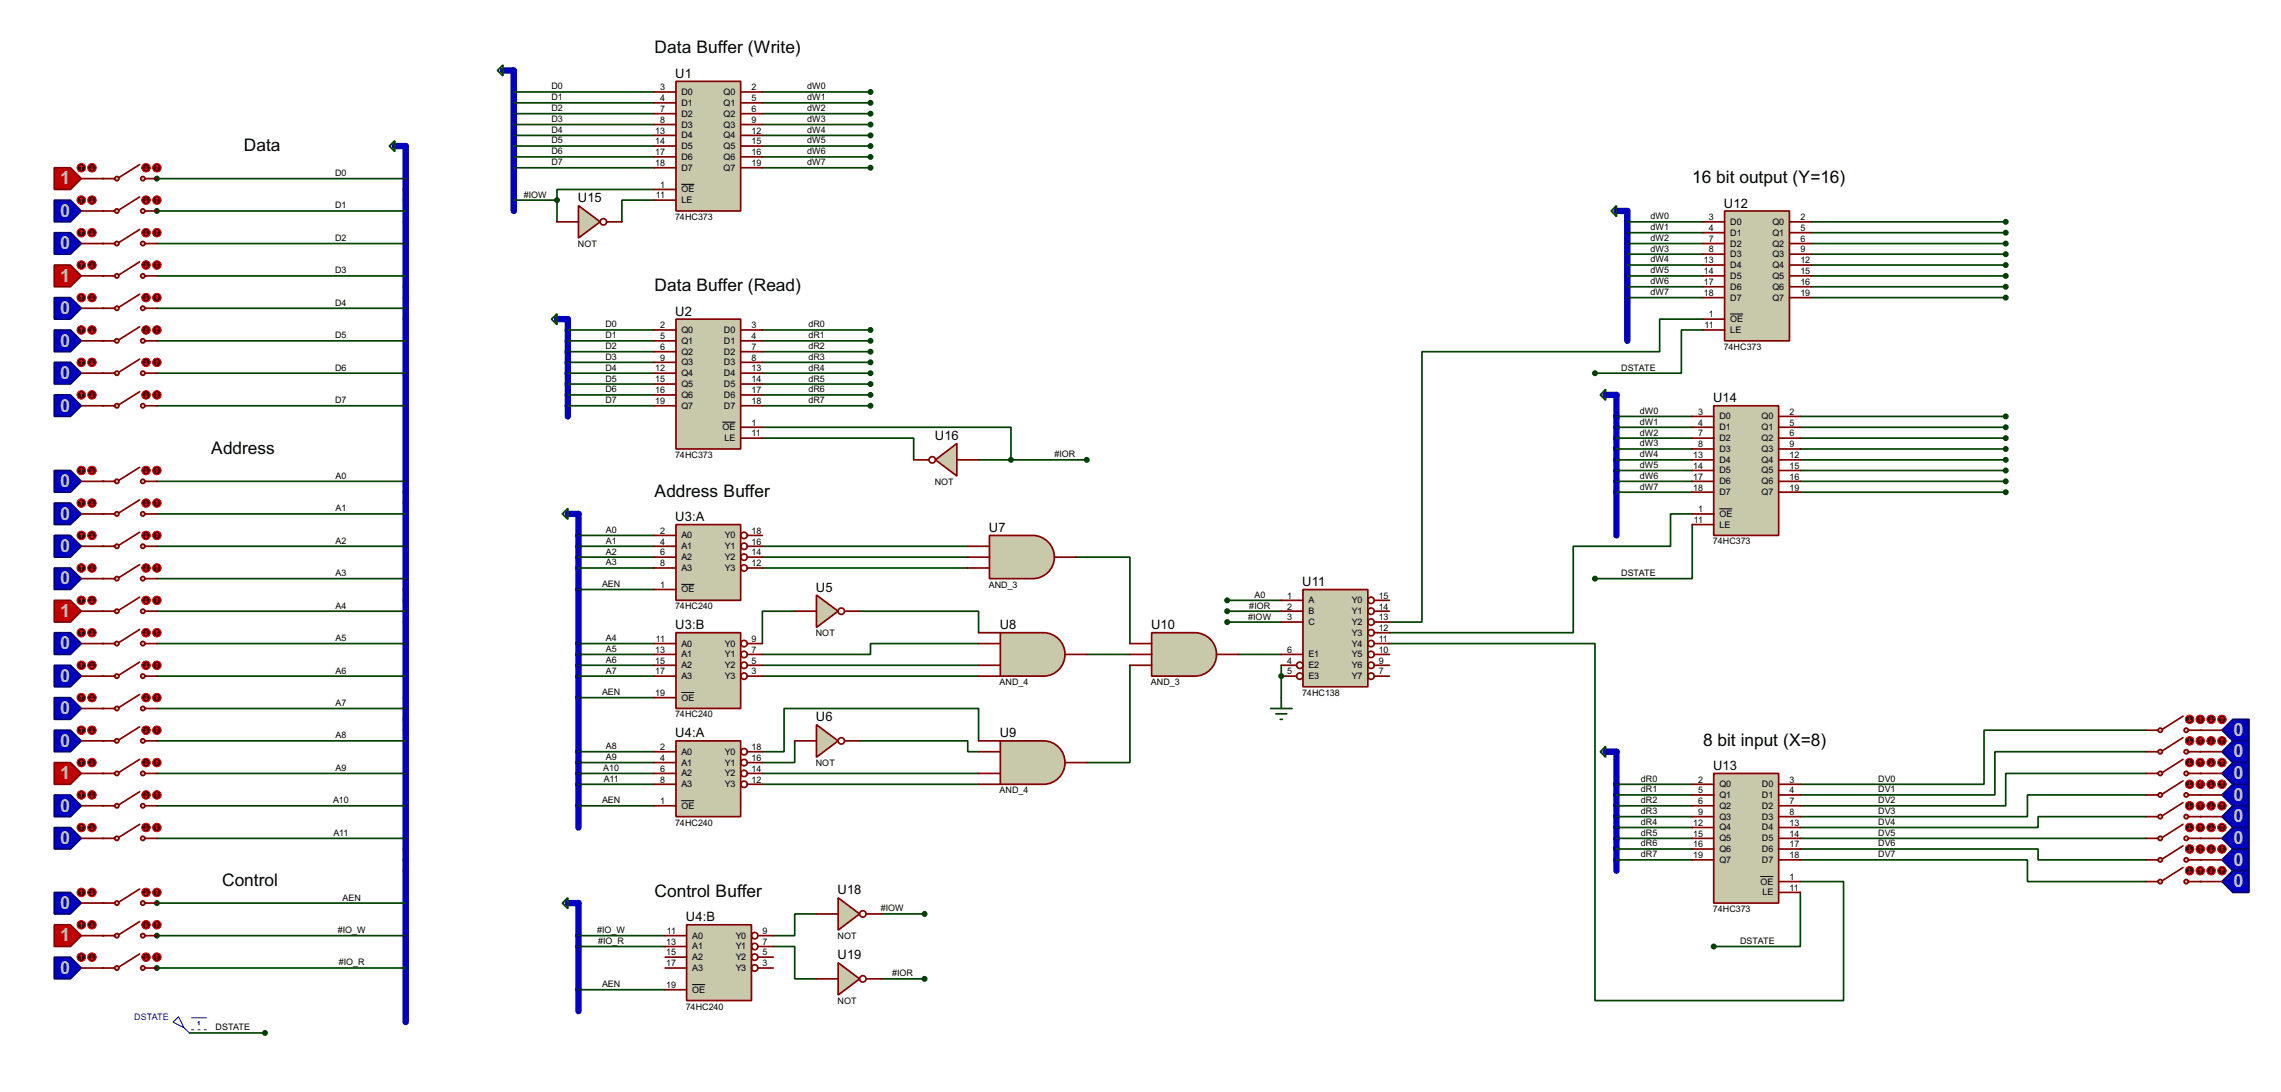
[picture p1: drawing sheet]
<svg xmlns="http://www.w3.org/2000/svg" width="536mm" height="256mm" viewBox="0 0 536 256" stroke-linecap="round" stroke-linejoin="round" font-family="sans-serif">
<defs><g id="words">
<g font-size="4.8" fill="#c0c0c0">
<text x="14.2" y="43.3">1</text>
<text x="14.2" y="50.9">0</text>
<text x="14.2" y="58.6">0</text>
<text x="14.2" y="66.2">1</text>
<text x="14.2" y="73.7">0</text>
<text x="14.2" y="81.4">0</text>
<text x="14.2" y="89">0</text>
<text x="14.2" y="96.7">0</text>
<text x="14.2" y="114.4">0</text>
<text x="14.2" y="122.1">0</text>
<text x="14.2" y="129.7">0</text>
<text x="14.2" y="137.3">0</text>
<text x="14.2" y="144.9">1</text>
<text x="14.2" y="152.5">0</text>
<text x="14.2" y="160.2">0</text>
<text x="14.2" y="167.8">0</text>
<text x="524.7" y="172.9">0</text>
<text x="14.2" y="175.4">0</text>
<text x="524.7" y="177.9">0</text>
<text x="14.2" y="183">1</text>
<text x="524.7" y="183">0</text>
<text x="14.2" y="190.6">0</text>
<text x="524.7" y="188">0</text>
<text x="524.7" y="193.2">0</text>
<text x="14.2" y="198.3">0</text>
<text x="524.7" y="198.3">0</text>
<text x="524.7" y="203.3">0</text>
<text x="524.7" y="208.4">0</text>
<text x="14.2" y="213.5">0</text>
<text x="14.2" y="221.1">1</text>
<text x="14.2" y="228.7">0</text>
</g>
<g font-size="4.6">
<text x="153.8" y="12.6">Data Buffer (Write)</text>
<text x="57.3" y="35.5">Data</text>
<text x="397.6" y="43">16 bit output (Y=16)</text>
<text x="153.8" y="68.4">Data Buffer (Read)</text>
<text x="49.6" y="106.6">Address</text>
<text x="153.8" y="116.7">Address Buffer</text>
<text x="400.1" y="175.2">8 bit input (X=8)</text>
<text x="52.2" y="208.2">Control</text>
<text x="153.8" y="210.7">Control Buffer</text>
</g>
<g font-size="3.4">
<text x="158.7" y="18.3">U1</text>
<text x="135.8" y="47.5">U15</text>
<text x="405" y="48.7">U12</text>
<text x="158.7" y="74.1">U2</text>
<text x="402.5" y="94.5">U14</text>
<text x="219.6" y="103.4">U16</text>
<text x="158.7" y="122.4">U3:A</text>
<text x="232.3" y="125">U7</text>
<text x="306" y="137.7">U11</text>
<text x="191.7" y="139">U5</text>
<text x="158.7" y="147.8">U3:B</text>
<text x="234.9" y="147.8">U8</text>
<text x="270.4" y="147.8">U10</text>
<text x="158.7" y="173.2">U4:A</text>
<text x="191.7" y="169.4">U6</text>
<text x="234.9" y="173.2">U9</text>
<text x="402.5" y="180.9">U13</text>
<text x="196.8" y="210.1">U18</text>
<text x="161.2" y="216.4">U4:B</text>
<text x="196.8" y="225.3">U19</text>
</g>
<g font-size="2.4">
<text x="129.5" y="21">D0</text>
<text x="129.5" y="23.6">D1</text>
<text x="155.1" y="21.2">3</text>
<text x="155.1" y="23.7">4</text>
<text x="160.1" y="22.3">D0</text>
<text x="170" y="22.3">Q0</text>
<text x="176.6" y="21.2">2</text>
<text x="176.6" y="23.7">5</text>
<text x="189.7" y="21">dW0</text>
<text x="189.7" y="23.6">dW1</text>
<text x="129.5" y="26.1">D2</text>
<text x="129.5" y="28.6">D3</text>
<text x="155.1" y="26.3">7</text>
<text x="155.1" y="28.9">8</text>
<text x="160.1" y="24.8">D1</text>
<text x="160.1" y="27.4">D2</text>
<text x="160.1" y="30">D3</text>
<text x="170" y="24.8">Q1</text>
<text x="170" y="27.4">Q2</text>
<text x="170" y="30">Q3</text>
<text x="176.6" y="26.3">6</text>
<text x="176.6" y="28.9">9</text>
<text x="189.7" y="26.1">dW2</text>
<text x="189.7" y="28.6">dW3</text>
<text x="129.5" y="31.2">D4</text>
<text x="129.5" y="33.7">D5</text>
<text x="154" y="31.4">13</text>
<text x="154" y="33.9">14</text>
<text x="160.1" y="32.5">D4</text>
<text x="160.1" y="35">D5</text>
<text x="170" y="32.5">Q4</text>
<text x="170" y="35">Q5</text>
<text x="176.6" y="31.4">12</text>
<text x="176.6" y="33.9">15</text>
<text x="189.7" y="31.2">dW4</text>
<text x="189.7" y="33.7">dW5</text>
<text x="78.7" y="41.3">D0</text>
<text x="129.5" y="36.3">D6</text>
<text x="129.5" y="38.8">D7</text>
<text x="154" y="36.4">17</text>
<text x="154" y="39">18</text>
<text x="160.1" y="37.5">D6</text>
<text x="160.1" y="40.1">D7</text>
<text x="170" y="37.5">Q6</text>
<text x="170" y="40.1">Q7</text>
<text x="176.6" y="36.4">16</text>
<text x="176.6" y="39">19</text>
<text x="189.7" y="36.3">dW6</text>
<text x="189.7" y="38.8">dW7</text>
<text x="123.1" y="46.4">#IOW</text>
<text x="154.1" y="46.6">11</text>
<text x="155.1" y="44.1">1</text>
<text x="160.1" y="45.2">OE</text>
<text x="160.1" y="47.7">LE</text>
<text x="78.7" y="49">D1</text>
<text x="158.6" y="51.6">74HC373</text>
<text x="387.8" y="51.5">dW0</text>
<text x="401.5" y="51.7">3</text>
<text x="406.5" y="52.8">D0</text>
<text x="416.4" y="52.8">Q0</text>
<text x="423" y="51.7">2</text>
<text x="78.7" y="56.6">D2</text>
<text x="135.7" y="58">NOT</text>
<text x="387.8" y="54">dW1</text>
<text x="387.8" y="56.6">dW2</text>
<text x="387.8" y="59.1">dW3</text>
<text x="401.5" y="54.3">4</text>
<text x="401.5" y="56.8">7</text>
<text x="401.5" y="59.3">8</text>
<text x="406.5" y="55.4">D1</text>
<text x="406.5" y="57.9">D2</text>
<text x="416.4" y="55.4">Q1</text>
<text x="416.4" y="57.9">Q2</text>
<text x="423" y="54.3">5</text>
<text x="423" y="56.8">6</text>
<text x="423" y="59.3">9</text>
<text x="78.7" y="64.2">D3</text>
<text x="387.8" y="61.7">dW4</text>
<text x="387.8" y="64.2">dW5</text>
<text x="400.3" y="61.9">13</text>
<text x="400.3" y="64.4">14</text>
<text x="406.5" y="60.4">D3</text>
<text x="406.5" y="62.9">D4</text>
<text x="406.5" y="65.5">D5</text>
<text x="416.4" y="60.4">Q3</text>
<text x="416.4" y="62.9">Q4</text>
<text x="416.4" y="65.5">Q5</text>
<text x="423" y="61.9">12</text>
<text x="423" y="64.4">15</text>
<text x="78.7" y="71.8">D4</text>
<text x="387.8" y="66.7">dW6</text>
<text x="387.8" y="69.3">dW7</text>
<text x="400.3" y="67">17</text>
<text x="400.3" y="69.5">18</text>
<text x="406.5" y="68.1">D6</text>
<text x="406.5" y="70.6">D7</text>
<text x="416.4" y="68.1">Q6</text>
<text x="416.4" y="70.6">Q7</text>
<text x="423" y="67">16</text>
<text x="423" y="69.5">19</text>
<text x="142.2" y="76.9">D0</text>
<text x="155.1" y="77.1">2</text>
<text x="176.6" y="77.1">3</text>
<text x="189.9" y="76.9">dR0</text>
<text x="400.5" y="77.1">11</text>
<text x="401.5" y="74.6">1</text>
<text x="406.5" y="75.6">OE</text>
<text x="78.7" y="79.5">D5</text>
<text x="142.2" y="79.5">D1</text>
<text x="142.2" y="82">D2</text>
<text x="155.1" y="79.7">5</text>
<text x="155.1" y="82.2">6</text>
<text x="160.1" y="78.2">Q0</text>
<text x="160.1" y="80.8">Q1</text>
<text x="160.1" y="83.3">Q2</text>
<text x="170.1" y="78.2">D0</text>
<text x="170.1" y="80.8">D1</text>
<text x="170.1" y="83.3">D2</text>
<text x="176.6" y="79.7">4</text>
<text x="176.6" y="82.2">7</text>
<text x="189.9" y="79.5">dR1</text>
<text x="189.9" y="82">dR2</text>
<text x="405" y="82.2">74HC373</text>
<text x="406.5" y="78.2">LE</text>
<text x="78.7" y="87.1">D6</text>
<text x="142.2" y="84.5">D3</text>
<text x="142.2" y="87.1">D4</text>
<text x="142.2" y="89.6">D5</text>
<text x="154" y="87.3">12</text>
<text x="154" y="89.8">15</text>
<text x="155.1" y="84.7">9</text>
<text x="160.1" y="85.8">Q3</text>
<text x="160.1" y="88.4">Q4</text>
<text x="170.1" y="85.8">D3</text>
<text x="170.1" y="88.4">D4</text>
<text x="176.6" y="84.7">8</text>
<text x="176.6" y="87.3">13</text>
<text x="176.6" y="89.8">14</text>
<text x="189.9" y="84.5">dR3</text>
<text x="189.9" y="87.1">dR4</text>
<text x="189.9" y="89.6">dR5</text>
<text x="380.8" y="87.1">DSTATE</text>
<text x="78.7" y="94.7">D7</text>
<text x="142.2" y="92.2">D6</text>
<text x="142.2" y="94.7">D7</text>
<text x="154" y="92.4">16</text>
<text x="154" y="94.9">19</text>
<text x="160.1" y="90.9">Q5</text>
<text x="160.1" y="93.5">Q6</text>
<text x="170.1" y="90.9">D5</text>
<text x="170.1" y="93.5">D6</text>
<text x="176.6" y="92.4">17</text>
<text x="176.6" y="94.9">18</text>
<text x="189.9" y="92.2">dR6</text>
<text x="189.9" y="94.7">dR7</text>
<text x="160.1" y="96">Q7</text>
<text x="169.7" y="101.1">OE</text>
<text x="170.1" y="96">D7</text>
<text x="176.6" y="100">1</text>
<text x="385.2" y="97.2">dW0</text>
<text x="385.2" y="99.8">dW1</text>
<text x="399" y="97.4">3</text>
<text x="399" y="100">4</text>
<text x="403.9" y="98.5">D0</text>
<text x="403.9" y="101.1">D1</text>
<text x="413.8" y="98.5">Q0</text>
<text x="413.8" y="101.1">Q1</text>
<text x="420.4" y="97.4">2</text>
<text x="420.4" y="100">5</text>
<text x="158.6" y="107.6">74HC373</text>
<text x="170.2" y="103.6">LE</text>
<text x="176.6" y="102.5">11</text>
<text x="247.7" y="107.4">#IOR</text>
<text x="385.2" y="102.3">dW2</text>
<text x="385.2" y="104.9">dW3</text>
<text x="385.2" y="107.4">dW4</text>
<text x="397.8" y="107.6">13</text>
<text x="399" y="102.5">7</text>
<text x="399" y="105.1">8</text>
<text x="403.9" y="103.6">D2</text>
<text x="403.9" y="106.2">D3</text>
<text x="413.8" y="103.6">Q2</text>
<text x="413.8" y="106.2">Q3</text>
<text x="420.4" y="102.5">6</text>
<text x="420.4" y="105.1">9</text>
<text x="420.4" y="107.6">12</text>
<text x="78.8" y="112.5">A0</text>
<text x="219.6" y="113.9">NOT</text>
<text x="385.2" y="109.9">dW5</text>
<text x="385.2" y="112.5">dW6</text>
<text x="397.8" y="110.1">14</text>
<text x="397.8" y="112.7">17</text>
<text x="403.9" y="108.7">D4</text>
<text x="403.9" y="111.2">D5</text>
<text x="403.9" y="113.8">D6</text>
<text x="413.8" y="108.7">Q4</text>
<text x="413.8" y="111.2">Q5</text>
<text x="413.8" y="113.8">Q6</text>
<text x="420.4" y="110.1">15</text>
<text x="420.4" y="112.7">16</text>
<text x="385.2" y="115">dW7</text>
<text x="397.8" y="115.2">18</text>
<text x="403.9" y="116.3">D7</text>
<text x="413.8" y="116.3">Q7</text>
<text x="420.4" y="115.2">19</text>
<text x="78.8" y="120.1">A1</text>
<text x="142.3" y="125.2">A0</text>
<text x="155.1" y="125.4">2</text>
<text x="176.6" y="125.4">18</text>
<text x="397.9" y="122.8">11</text>
<text x="399" y="120.3">1</text>
<text x="403.9" y="121.4">OE</text>
<text x="403.9" y="123.9">LE</text>
<text x="78.8" y="127.7">A2</text>
<text x="142.3" y="127.7">A1</text>
<text x="142.3" y="130.3">A2</text>
<text x="155.1" y="127.9">4</text>
<text x="155.1" y="130.5">6</text>
<text x="160.1" y="126.5">A0</text>
<text x="160.1" y="129">A1</text>
<text x="160.1" y="131.6">A2</text>
<text x="170.3" y="126.5">Y0</text>
<text x="170.3" y="129">Y1</text>
<text x="170.3" y="131.6">Y2</text>
<text x="176.6" y="127.9">16</text>
<text x="176.6" y="130.5">14</text>
<text x="402.4" y="127.9">74HC373</text>
<text x="78.8" y="135.3">A3</text>
<text x="141.4" y="137.9">AEN</text>
<text x="142.3" y="132.8">A3</text>
<text x="155.1" y="133">8</text>
<text x="160.1" y="134.1">A3</text>
<text x="170.3" y="134.1">Y3</text>
<text x="176.6" y="133">12</text>
<text x="380.8" y="135.3">DSTATE</text>
<text x="78.8" y="143">A4</text>
<text x="155.1" y="138.1">1</text>
<text x="158.6" y="143.1">74HC240</text>
<text x="160.1" y="139.2">OE</text>
<text x="232.3" y="138">AND_3</text>
<text x="293.5" y="143">#IOR</text>
<text x="294.7" y="140.4">A0</text>
<text x="302.4" y="140.6">1</text>
<text x="302.4" y="143.2">2</text>
<text x="307.4" y="141.7">A</text>
<text x="317.6" y="141.7">Y0</text>
<text x="323.9" y="140.6">15</text>
<text x="323.9" y="143.2">14</text>
<text x="191.6" y="149.5">NOT</text>
<text x="293.3" y="145.5">#IOW</text>
<text x="302.4" y="145.7">3</text>
<text x="307.4" y="144.3">B</text>
<text x="307.4" y="146.8">C</text>
<text x="317.6" y="144.3">Y1</text>
<text x="317.6" y="146.8">Y2</text>
<text x="317.6" y="149.3">Y3</text>
<text x="323.9" y="145.7">13</text>
<text x="323.9" y="148.2">12</text>
<text x="78.8" y="150.6">A5</text>
<text x="142.3" y="150.6">A4</text>
<text x="142.3" y="153.1">A5</text>
<text x="142.3" y="155.7">A6</text>
<text x="154" y="153.3">13</text>
<text x="154" y="155.9">15</text>
<text x="154.1" y="150.8">11</text>
<text x="160.1" y="151.9">A0</text>
<text x="160.1" y="154.4">A1</text>
<text x="170.3" y="151.9">Y0</text>
<text x="170.3" y="154.4">Y1</text>
<text x="176.6" y="150.8">9</text>
<text x="176.6" y="153.3">7</text>
<text x="176.6" y="155.9">5</text>
<text x="302.4" y="153.3">6</text>
<text x="302.4" y="155.9">4</text>
<text x="307.4" y="154.4">E1</text>
<text x="317.6" y="151.9">Y4</text>
<text x="317.6" y="154.4">Y5</text>
<text x="323.9" y="150.8">11</text>
<text x="323.9" y="153.3">10</text>
<text x="323.9" y="155.9">9</text>
<text x="78.8" y="158.2">A6</text>
<text x="142.3" y="158.2">A7</text>
<text x="154" y="158.4">17</text>
<text x="160.1" y="157">A2</text>
<text x="160.1" y="159.5">A3</text>
<text x="170.3" y="157">Y2</text>
<text x="170.3" y="159.5">Y3</text>
<text x="176.6" y="158.4">3</text>
<text x="234.8" y="160.9">AND_4</text>
<text x="270.4" y="160.9">AND_3</text>
<text x="302.4" y="158.4">5</text>
<text x="307.4" y="157">E2</text>
<text x="307.4" y="159.5">E3</text>
<text x="317.6" y="157">Y6</text>
<text x="317.6" y="159.5">Y7</text>
<text x="323.9" y="158.4">7</text>
<text x="78.8" y="165.8">A7</text>
<text x="141.4" y="163.3">AEN</text>
<text x="154" y="163.5">19</text>
<text x="160.1" y="164.6">OE</text>
<text x="305.9" y="163.4">74HC138</text>
<text x="78.8" y="173.4">A8</text>
<text x="158.6" y="168.5">74HC240</text>
<text x="142.3" y="176">A8</text>
<text x="142.3" y="178.5">A9</text>
<text x="155.1" y="176.2">2</text>
<text x="155.1" y="178.7">4</text>
<text x="160.1" y="177.3">A0</text>
<text x="160.1" y="179.8">A1</text>
<text x="170.3" y="177.3">Y0</text>
<text x="170.3" y="179.8">Y1</text>
<text x="176.6" y="176.2">18</text>
<text x="176.6" y="178.7">16</text>
<text x="191.6" y="180">NOT</text>
<text x="78.8" y="181.1">A9</text>
<text x="141.7" y="181.1">A10</text>
<text x="141.8" y="183.6">A11</text>
<text x="155.1" y="181.3">6</text>
<text x="155.1" y="183.8">8</text>
<text x="160.1" y="182.4">A2</text>
<text x="160.1" y="184.9">A3</text>
<text x="170.3" y="182.4">Y2</text>
<text x="170.3" y="184.9">Y3</text>
<text x="176.6" y="181.3">14</text>
<text x="176.6" y="183.8">12</text>
<text x="385.5" y="183.6">dR0</text>
<text x="399" y="183.8">2</text>
<text x="403.9" y="184.9">Q0</text>
<text x="413.9" y="184.9">D0</text>
<text x="420.4" y="183.8">3</text>
<text x="441.2" y="183.6">DV0</text>
<text x="78.2" y="188.7">A10</text>
<text x="141.4" y="188.7">AEN</text>
<text x="155.1" y="188.9">1</text>
<text x="160.1" y="190">OE</text>
<text x="234.8" y="186.3">AND_4</text>
<text x="385.5" y="186.1">dR1</text>
<text x="385.5" y="188.7">dR2</text>
<text x="385.5" y="191.2">dR3</text>
<text x="399" y="186.3">5</text>
<text x="399" y="188.9">6</text>
<text x="399" y="191.4">9</text>
<text x="403.9" y="187.4">Q1</text>
<text x="403.9" y="190">Q2</text>
<text x="413.9" y="187.4">D1</text>
<text x="413.9" y="190">D2</text>
<text x="420.4" y="186.3">4</text>
<text x="420.4" y="188.9">7</text>
<text x="420.4" y="191.4">8</text>
<text x="441.2" y="186.1">DV1</text>
<text x="441.2" y="188.7">DV2</text>
<text x="441.2" y="191.2">DV3</text>
<text x="78.3" y="196.3">A11</text>
<text x="158.6" y="193.9">74HC240</text>
<text x="385.5" y="193.8">dR4</text>
<text x="385.5" y="196.3">dR5</text>
<text x="397.8" y="194">12</text>
<text x="397.8" y="196.5">15</text>
<text x="403.9" y="192.5">Q3</text>
<text x="403.9" y="195.1">Q4</text>
<text x="403.9" y="197.6">Q5</text>
<text x="413.9" y="192.5">D3</text>
<text x="413.9" y="195.1">D4</text>
<text x="413.9" y="197.6">D5</text>
<text x="420.4" y="194">13</text>
<text x="420.4" y="196.5">14</text>
<text x="441.2" y="193.8">DV4</text>
<text x="441.2" y="196.3">DV5</text>
<text x="385.5" y="198.8">dR6</text>
<text x="385.5" y="201.4">dR7</text>
<text x="397.8" y="199">16</text>
<text x="397.8" y="201.6">19</text>
<text x="403.9" y="200.1">Q6</text>
<text x="403.9" y="202.7">Q7</text>
<text x="413.9" y="200.1">D6</text>
<text x="413.9" y="202.7">D7</text>
<text x="420.4" y="199">17</text>
<text x="420.4" y="201.6">18</text>
<text x="441.2" y="198.8">DV6</text>
<text x="441.2" y="201.4">DV7</text>
<text x="413.6" y="207.8">OE</text>
<text x="420.4" y="206.7">1</text>
<text x="420.4" y="209.2">11</text>
<text x="80.5" y="211.5">AEN</text>
<text x="206.9" y="214.1">#IOW</text>
<text x="402.4" y="214.2">74HC373</text>
<text x="414" y="210.3">LE</text>
<text x="79.4" y="219.2">#IO_W</text>
<text x="140.3" y="219.2">#IO_W</text>
<text x="140.6" y="221.7">#IO_R</text>
<text x="156.5" y="221.9">13</text>
<text x="156.7" y="219.4">11</text>
<text x="162.6" y="220.5">A0</text>
<text x="172.8" y="220.5">Y0</text>
<text x="179.1" y="219.4">9</text>
<text x="179.1" y="221.9">7</text>
<text x="196.7" y="220.6">NOT</text>
<text x="408.8" y="221.7">DSTATE</text>
<text x="79.6" y="226.8">#IO_R</text>
<text x="156.5" y="224.4">15</text>
<text x="156.5" y="227">17</text>
<text x="162.6" y="223">A1</text>
<text x="162.6" y="225.5">A2</text>
<text x="172.8" y="223">Y1</text>
<text x="172.8" y="225.5">Y2</text>
<text x="179.1" y="224.4">5</text>
<text x="179.1" y="227">3</text>
<text x="141.4" y="231.9">AEN</text>
<text x="156.5" y="232.1">19</text>
<text x="162.6" y="228.1">A3</text>
<text x="162.6" y="233.2">OE</text>
<text x="172.8" y="228.1">Y3</text>
<text x="209.6" y="229.3">#IOR</text>
<text x="161.1" y="237.1">74HC240</text>
<text x="196.7" y="235.8">NOT</text>
<text x="50.6" y="242">DSTATE</text>
</g>
<text font-size="2.4" fill="#0000c0" x="31.5" y="239.5">DSTATE</text>
</g></defs>
<path d="M120.7 16.6v33M95.3 34.3v205.8M382.3 49.6v30.5M133.4 75v22.8M379.8 92.8v33M135.9 120.7v73.7M379.8 176.6v27.9M135.9 212.1v25.4" fill="none" stroke="#0000c0" stroke-width="1.5"/>
<g fill="none" stroke="#004000" stroke-width=".4">
<path d="M135.9 125.8h17.8M135.9 128.3h17.8M135.9 130.9h17.8M135.9 133.4h17.8M135.9 138.5h17.8M135.9 151.2h17.8M135.9 153.7h17.8M135.9 156.3h17.8M135.9 158.8h17.8M179.1 156.3h50.8M179.1 158.8h50.8M186.7 143.6h-7.6v7.6"/>
<path d="M202 143.6h27.9v5M229.9 151.2h-25.4v2.5h-25.4M255.3 153.7h10.2M265.5 156.3v22.8h-10.2M290.9 153.7h10.1M301 156.3v2.5M135.9 176.6h17.8M135.9 179.1h17.8M135.9 163.9h17.8M186.7 174v5.1h-7.6M202 174h25.4v2.6h2.5M229.9 174v-7.6h-45.7v10.2h-5.1"/>
<path d="M135.9 181.7h17.8M135.9 184.2h17.8M135.9 189.3h17.8M179.1 181.7h50.8M179.1 184.2h50.8M135.9 219.8h20.4M135.9 222.3h20.4M135.9 232.5h20.4"/>
</g>
<circle cx="301" cy="158.8" r=".2" fill="#004000"/>
<g fill="none" stroke="#004000" stroke-width=".4">
<path d="M120.7 21.6h33M120.7 24.2h33M120.7 26.7h33M120.7 29.3h33M120.7 31.8h33M120.7 34.3h33M120.7 36.9h33M120.7 39.4h33M179.1 21.6h25.4M179.1 24.2h25.4M179.1 26.7h25.4M179.1 29.3h25.4"/>
<path d="M179.1 31.8h25.4M179.1 34.3h25.4M179.1 36.9h25.4M179.1 39.4h25.4M382.3 52.1h17.8M382.3 54.7h17.8M382.3 57.2h17.8M382.3 59.7h17.8M425.5 52.1h45.7M425.5 54.7h45.7M425.5 57.2h45.7M425.5 59.7h45.7"/>
<path d="M133.4 77.5h20.3M179.1 77.5h25.4M382.3 62.3h17.8M382.3 64.8h17.8M382.3 67.4h17.8M382.3 69.9h17.8M400.1 75h-10.2v7.6h-55.8v63.5h-7.7M425.5 62.3h45.7M425.5 64.8h45.7M425.5 67.4h45.7M425.5 69.9h45.7M133.4 80.1h20.3"/>
<path d="M133.4 82.6h20.3M133.4 85.1h20.3M133.4 87.7h20.3M133.4 90.2h20.3M133.4 92.8h20.3M133.4 95.3h20.3M179.1 80.1h25.4M179.1 82.6h25.4M179.1 85.1h25.4M179.1 87.7h25.4M179.1 90.2h25.4M179.1 92.8h25.4"/>
<path d="M179.1 95.3h25.4M379.8 97.8h17.8M423 97.8h48.2M179.1 102.9h35.6v5.1M379.8 100.4h17.8M379.8 102.9h17.8M379.8 105.5h17.8M379.8 108h17.8M379.8 110.5h17.8M379.8 113.1h17.8M379.8 115.6h17.8M423 100.4h48.2"/>
<path d="M423 102.9h48.2M423 105.5h48.2M423 108h48.2M423 110.5h48.2M423 113.1h48.2M423 115.6h48.2M397.6 120.7h-5.1v7.6h-22.9v20.3h-43.2M288.3 146.1h12.7M288.3 143.6h12.7M288.3 141h12.7M301 158.8v5.1M326.4 151.2h48.3v83.8h58.4v-27.9h-10.1"/>
<path d="M504.2 171.5h-38.1v12.7h-43.1M379.8 184.2h17.8M379.8 186.7h17.8M379.8 189.3h17.8M379.8 191.8h17.8M379.8 194.4h17.8M379.8 196.9h17.8M379.8 199.4h17.8M379.8 202h17.8"/>
</g>
<circle cx="516.9" cy="171.5" r=".2" fill="#004000"/>
<path d="M504.2 176.6h-35.5v10.1h-45.7" fill="none" stroke="#004000" stroke-width=".4"/>
<circle cx="516.9" cy="176.6" r=".2" fill="#004000"/>
<path d="M504.2 181.7h-33v7.6h-48.2" fill="none" stroke="#004000" stroke-width=".4"/>
<circle cx="516.9" cy="181.7" r=".2" fill="#004000"/>
<path d="M504.2 186.7h-27.9v5.1h-53.3" fill="none" stroke="#004000" stroke-width=".4"/>
<circle cx="516.9" cy="186.7" r=".2" fill="#004000"/>
<path d="M504.2 191.8h-25.4v2.6h-55.8" fill="none" stroke="#004000" stroke-width=".4"/>
<circle cx="516.9" cy="191.8" r=".2" fill="#004000"/>
<path d="M423 196.9h81.2" fill="none" stroke="#004000" stroke-width=".4"/>
<circle cx="516.9" cy="196.9" r=".2" fill="#004000"/>
<path d="M423 199.4h55.8v2.6h25.4" fill="none" stroke="#004000" stroke-width=".4"/>
<circle cx="516.9" cy="202" r=".2" fill="#004000"/>
<path d="M423 202h53.3v5.1h27.9" fill="none" stroke="#004000" stroke-width=".4"/>
<circle cx="516.9" cy="207.1" r=".2" fill="#004000"/>
<path d="M36.9 42h58.4M36.9 49.6h58.4" fill="none" stroke="#004000" stroke-width=".4"/>
<g fill="#004000">
<circle cx="24.2" cy="42" r=".2"/>
<circle cx="36.9" cy="42" r=".2"/>
<circle cx="24.2" cy="49.6" r=".2"/>
<circle cx="36.9" cy="49.6" r=".2"/>
<circle cx="24.2" cy="57.2" r=".2"/>
</g>
<path d="M36.9 57.2h58.4" fill="none" stroke="#004000" stroke-width=".4"/>
<circle cx="24.2" cy="64.8" r=".2" fill="#004000"/>
<path d="M36.9 64.8h58.4" fill="none" stroke="#004000" stroke-width=".4"/>
<circle cx="24.2" cy="72.4" r=".2" fill="#004000"/>
<path d="M36.9 72.4h58.4" fill="none" stroke="#004000" stroke-width=".4"/>
<circle cx="24.2" cy="80.1" r=".2" fill="#004000"/>
<path d="M36.9 80.1h58.4" fill="none" stroke="#004000" stroke-width=".4"/>
<circle cx="24.2" cy="87.7" r=".2" fill="#004000"/>
<path d="M36.9 87.7h58.4" fill="none" stroke="#004000" stroke-width=".4"/>
<circle cx="24.2" cy="95.3" r=".2" fill="#004000"/>
<path d="M36.9 95.3h58.4" fill="none" stroke="#004000" stroke-width=".4"/>
<circle cx="24.2" cy="113.1" r=".2" fill="#004000"/>
<path d="M36.9 113.1h58.4" fill="none" stroke="#004000" stroke-width=".4"/>
<circle cx="24.2" cy="120.7" r=".2" fill="#004000"/>
<path d="M36.9 120.7h58.4" fill="none" stroke="#004000" stroke-width=".4"/>
<circle cx="24.2" cy="128.3" r=".2" fill="#004000"/>
<path d="M36.9 128.3h58.4" fill="none" stroke="#004000" stroke-width=".4"/>
<circle cx="24.2" cy="135.9" r=".2" fill="#004000"/>
<path d="M36.9 135.9h58.4" fill="none" stroke="#004000" stroke-width=".4"/>
<circle cx="24.2" cy="143.6" r=".2" fill="#004000"/>
<path d="M36.9 143.6h58.4" fill="none" stroke="#004000" stroke-width=".4"/>
<circle cx="24.2" cy="151.2" r=".2" fill="#004000"/>
<path d="M36.9 151.2h58.4" fill="none" stroke="#004000" stroke-width=".4"/>
<circle cx="24.2" cy="158.8" r=".2" fill="#004000"/>
<path d="M36.9 158.8h58.4" fill="none" stroke="#004000" stroke-width=".4"/>
<circle cx="24.2" cy="166.4" r=".2" fill="#004000"/>
<path d="M36.9 166.4h58.4" fill="none" stroke="#004000" stroke-width=".4"/>
<circle cx="24.2" cy="174" r=".2" fill="#004000"/>
<path d="M36.9 174h58.4" fill="none" stroke="#004000" stroke-width=".4"/>
<circle cx="24.2" cy="181.7" r=".2" fill="#004000"/>
<path d="M36.9 181.7h58.4" fill="none" stroke="#004000" stroke-width=".4"/>
<circle cx="24.2" cy="189.3" r=".2" fill="#004000"/>
<path d="M36.9 189.3h58.4" fill="none" stroke="#004000" stroke-width=".4"/>
<circle cx="24.2" cy="196.9" r=".2" fill="#004000"/>
<path d="M36.9 196.9h58.4M36.9 212.1h58.4M36.9 219.8h58.4M36.9 227.4h58.4" fill="none" stroke="#004000" stroke-width=".4"/>
<g fill="#004000">
<circle cx="24.2" cy="212.1" r=".2"/>
<circle cx="36.9" cy="212.1" r=".2"/>
<circle cx="24.2" cy="219.8" r=".2"/>
<circle cx="36.9" cy="219.8" r=".2"/>
<circle cx="24.2" cy="227.4" r=".2"/>
<circle cx="36.9" cy="227.4" r=".2"/>
</g>
<g fill="none" stroke="#004000" stroke-width=".4">
<path d="M91.5 34.3l1.3-1.2v2.5zM120.7 47h10.2M130.9 47v5.1M153.7 47h-7.6v5.1M153.7 44.5h-22.8v2.5M400.1 77.5h-5.1v10.2h-20.3M179.1 100.4h58.4v7.6M229.9 108h25.4M179.1 128.3h48.3M179.1 130.9h48.3M179.1 133.4h48.3M252.8 130.9h12.7v20.3"/>
<path d="M397.6 123.2v12.7h-22.9M191.8 214.7h-5.1v5.1h-5M207.1 214.7h10.1M423 209.6v12.7h-20.4M181.7 222.3h5v7.6h5.1M207.1 229.9h10.1M44.5 242.6h17.8"/>
</g>
<path d="M92.8 34.3h2.5" fill="none" stroke="#0000c0" stroke-width="1.5"/>
<path d="M158.8 75h15.2v30.5h-15.2z" fill="#c8c8aa" stroke="#800000" stroke-width=".4"/>
<g fill="none" stroke="#800000" stroke-width=".4">
<path d="M153.7 77.5h5.1M174 77.5h5.1M153.7 80.1h5.1M153.7 82.6h5.1M153.7 85.1h5.1M153.7 87.7h5.1M153.7 90.2h5.1M153.7 92.8h5.1M153.7 95.3h5.1M174 80.1h5.1M174 82.6h5.1M174 85.1h5.1"/>
<path d="M174 87.7h5.1M174 90.2h5.1M174 92.8h5.1M174 95.3h5.1M174 100.4h5.1M174 102.9h5.1"/>
</g>
<path d="M169.7 99.2h3.1" fill="none" stroke="#000" stroke-width=".23"/>
<path d="M158.8 123.2h15.2v17.8h-15.2z" fill="#c8c8aa" stroke="#800000" stroke-width=".4"/>
<g fill="none" stroke="#800000" stroke-width=".4">
<path d="M153.7 125.8h5.1M153.7 128.3h5.1M153.7 130.9h5.1M153.7 133.4h5.1M153.7 138.5h5.1M175.6 125.8h3.5M175.6 128.3h3.5M175.6 130.9h3.5M175.6 133.4h3.5"/>
<circle cx="174.8" cy="128.3" r=".75"/>
<circle cx="174.8" cy="133.4" r=".75"/>
<circle cx="174.8" cy="125.8" r=".75"/>
<circle cx="174.8" cy="130.9" r=".75"/>
</g>
<path d="M160.1 137.3h3" fill="none" stroke="#000" stroke-width=".23"/>
<path d="M158.8 148.6h15.2v17.8h-15.2z" fill="#c8c8aa" stroke="#800000" stroke-width=".4"/>
<g fill="none" stroke="#800000" stroke-width=".4">
<path d="M153.7 151.2h5.1M153.7 153.7h5.1M153.7 156.3h5.1M153.7 158.8h5.1M175.6 151.2h3.5M175.6 153.7h3.5M175.6 156.3h3.5M175.6 158.8h3.5M153.7 163.9h5.1"/>
<circle cx="174.8" cy="158.8" r=".75"/>
<circle cx="174.8" cy="153.7" r=".75"/>
<circle cx="174.8" cy="151.2" r=".75"/>
<circle cx="174.8" cy="156.3" r=".75"/>
</g>
<path d="M160.1 162.7h3" fill="none" stroke="#000" stroke-width=".23"/>
<path d="M158.8 174h15.2v17.8h-15.2z" fill="#c8c8aa" stroke="#800000" stroke-width=".4"/>
<g fill="none" stroke="#800000" stroke-width=".4">
<path d="M153.7 176.6h5.1M153.7 179.1h5.1M175.6 176.6h3.5M175.6 179.1h3.5M153.7 181.7h5.1M153.7 184.2h5.1M153.7 189.3h5.1M175.6 181.7h3.5M175.6 184.2h3.5"/>
<circle cx="174.8" cy="176.6" r=".75"/>
<circle cx="174.8" cy="179.1" r=".75"/>
<circle cx="174.8" cy="184.2" r=".75"/>
<circle cx="174.8" cy="181.7" r=".75"/>
</g>
<path d="M160.1 188.1h3" fill="none" stroke="#000" stroke-width=".23"/>
<path d="M133.4 120.7h2.5" fill="none" stroke="#0000c0" stroke-width="1.5"/>
<path d="M132.1 120.7l1.3-1.3v2.6z" fill="none" stroke="#004000" stroke-width=".4"/>
<path d="M161.3 217.2h15.3v17.8h-15.3z" fill="#c8c8aa" stroke="#800000" stroke-width=".4"/>
<g fill="none" stroke="#800000" stroke-width=".4">
<path d="M156.3 219.8h5M178.1 219.8h3.6M156.3 222.3h5M156.3 224.8h5M156.3 227.4h5M156.3 232.5h5M178.1 222.3h3.6M178.1 224.8h3.6M178.1 227.4h3.6"/>
<circle cx="177.3" cy="219.8" r=".75"/>
<circle cx="177.3" cy="227.4" r=".75"/>
<circle cx="177.3" cy="224.8" r=".75"/>
<circle cx="177.3" cy="222.3" r=".75"/>
</g>
<path d="M162.6 231.3h3.1" fill="none" stroke="#000" stroke-width=".23"/>
<path d="M118.2 16.6h2.5M133.4 212.1h2.5" fill="none" stroke="#0000c0" stroke-width="1.5"/>
<path d="M116.9 16.6l1.3-1.3v2.5zM132.1 212.1l1.3-1.2v2.5z" fill="none" stroke="#004000" stroke-width=".4"/>
<path d="M191.8 139.8l5.1 3.8-5.1 3.8z" fill="#c8c8aa" stroke="#800000" stroke-width=".4"/>
<g fill="none" stroke="#800000" stroke-width=".4">
<path d="M186.7 143.6h5.1M198.4 143.6h3.6"/>
<circle cx="197.6" cy="143.6" r=".75"/>
</g>
<path d="M191.8 170.2l5.1 3.8-5.1 3.9z" fill="#c8c8aa" stroke="#800000" stroke-width=".4"/>
<g fill="none" stroke="#800000" stroke-width=".4">
<path d="M186.7 174h5.1M198.4 174h3.6"/>
<circle cx="197.6" cy="174" r=".75"/>
</g>
<path d="M235 148.6h10.2a5.1 5.1 0 0 1 5 5.1 5.1 5.1 0 0 1-5 5.1h-10.2z" fill-rule="evenodd" fill="#c8c8aa" stroke="#800000" stroke-width=".4"/>
<path d="M229.9 148.6h5.1M229.9 151.2h5.1M229.9 156.3h5.1M229.9 158.8h5.1M250.2 153.7h5.1" fill="none" stroke="#800000" stroke-width=".4"/>
<path d="M235 174h10.2a5.1 5.1 0 0 1 5 5.1 5.1 5.1 0 0 1-5 5.1h-10.2z" fill-rule="evenodd" fill="#c8c8aa" stroke="#800000" stroke-width=".4"/>
<path d="M229.9 174h5.1M229.9 176.6h5.1M250.2 179.1h5.1M229.9 181.7h5.1M229.9 184.2h5.1" fill="none" stroke="#800000" stroke-width=".4"/>
<path d="M270.6 148.6h10.1a5.1 5.1 0 0 1 5.1 5.1 5.1 5.1 0 0 1-5.1 5.1h-10.1z" fill-rule="evenodd" fill="#c8c8aa" stroke="#800000" stroke-width=".4"/>
<path d="M265.5 151.2h5.1M265.5 153.7h5.1M265.5 156.3h5.1M285.8 153.7h5.1" fill="none" stroke="#800000" stroke-width=".4"/>
<path d="M306.1 138.5h15.3v22.8h-15.3z" fill="#c8c8aa" stroke="#800000" stroke-width=".4"/>
<g fill="none" stroke="#800000" stroke-width=".4">
<path d="M301 141h5.1M301 143.6h5.1M301 146.1h5.1M301 153.7h5.1M301 156.3h3.6M301 158.8h3.6M322.9 141h3.5M322.9 143.6h3.5M322.9 146.1h3.5M322.9 153.7h3.5M322.9 156.3h3.5M322.9 158.8h3.5"/>
<path d="M322.9 148.6h3.5M322.9 151.2h3.5"/>
<circle cx="305.3" cy="156.3" r=".75"/>
<circle cx="305.3" cy="158.8" r=".75"/>
<circle cx="322.1" cy="141" r=".75"/>
<circle cx="322.1" cy="143.6" r=".75"/>
<circle cx="322.1" cy="151.2" r=".75"/>
<circle cx="322.1" cy="158.8" r=".75"/>
<circle cx="322.1" cy="146.1" r=".75"/>
<circle cx="322.1" cy="148.6" r=".75"/>
<circle cx="322.1" cy="153.7" r=".75"/>
<circle cx="322.1" cy="156.3" r=".75"/>
</g>
<path d="M378.5 49.6l1.3-1.3v2.6zM129.6 75l1.3-1.3v2.6zM377.2 91.5v2.5l-1.2-1.2zM298.5 166.4h5.1M299.8 167.7h2.5M300.8 169h.5M301 163.9v2.5M376 176.6l1.2-1.3v2.6z" fill="none" stroke="#004000" stroke-width=".4"/>
<g fill="#004000" stroke="#004000" stroke-width=".4">
<circle cx="301" cy="158.8" r=".5"/>
<circle cx="204.5" cy="21.6" r=".5"/>
<circle cx="204.5" cy="24.2" r=".5"/>
<circle cx="204.5" cy="26.7" r=".5"/>
<circle cx="204.5" cy="29.3" r=".5"/>
<circle cx="204.5" cy="31.8" r=".5"/>
<circle cx="204.5" cy="34.3" r=".5"/>
<circle cx="204.5" cy="36.9" r=".5"/>
<circle cx="204.5" cy="39.4" r=".5"/>
<circle cx="204.5" cy="77.5" r=".5"/>
<circle cx="204.5" cy="80.1" r=".5"/>
<circle cx="204.5" cy="82.6" r=".5"/>
<circle cx="204.5" cy="85.1" r=".5"/>
<circle cx="204.5" cy="87.7" r=".5"/>
<circle cx="204.5" cy="90.2" r=".5"/>
<circle cx="204.5" cy="92.8" r=".5"/>
<circle cx="204.5" cy="95.3" r=".5"/>
<circle cx="288.3" cy="146.1" r=".5"/>
<circle cx="288.3" cy="143.6" r=".5"/>
</g>
<path d="M379.8 49.6h2.5M130.9 75h2.5M377.2 92.8h2.6M377.2 176.6h2.6" fill="none" stroke="#0000c0" stroke-width="1.5"/>
<path d="M402.6 181.7h15.3v30.4h-15.3z" fill="#c8c8aa" stroke="#800000" stroke-width=".4"/>
<g fill="none" stroke="#800000" stroke-width=".4">
<path d="M397.6 184.2h5M397.6 186.7h5M397.6 189.3h5M397.6 191.8h5M397.6 194.4h5M397.6 196.9h5M397.6 199.4h5M417.9 184.2h5.1M417.9 186.7h5.1M417.9 189.3h5.1M417.9 191.8h5.1M417.9 194.4h5.1"/>
<path d="M417.9 196.9h5.1M417.9 199.4h5.1M397.6 202h5M417.9 202h5.1M417.9 207.1h5.1M417.9 209.6h5.1"/>
</g>
<path d="M413.6 205.9h3" fill="none" stroke="#000" stroke-width=".23"/>
<path d="M405.2 49.6h15.2v30.5h-15.2z" fill="#c8c8aa" stroke="#800000" stroke-width=".4"/>
<g fill="none" stroke="#800000" stroke-width=".4">
<path d="M400.1 52.1h5.1M400.1 54.7h5.1M400.1 57.2h5.1M400.1 59.7h5.1M420.4 52.1h5.1M420.4 54.7h5.1M420.4 57.2h5.1M420.4 59.7h5.1M400.1 62.3h5.1M400.1 64.8h5.1M400.1 67.4h5.1M400.1 69.9h5.1"/>
<path d="M400.1 75h5.1M400.1 77.5h5.1M420.4 62.3h5.1M420.4 64.8h5.1M420.4 67.4h5.1M420.4 69.9h5.1"/>
</g>
<path d="M406.5 73.8h3" fill="none" stroke="#000" stroke-width=".23"/>
<path d="M402.6 95.3h15.3v30.5h-15.3z" fill="#c8c8aa" stroke="#800000" stroke-width=".4"/>
<g fill="none" stroke="#800000" stroke-width=".4">
<path d="M397.6 97.8h5M417.9 97.8h5.1M397.6 100.4h5M397.6 102.9h5M397.6 105.5h5M397.6 108h5M397.6 110.5h5M397.6 113.1h5M397.6 115.6h5M417.9 100.4h5.1M417.9 102.9h5.1M417.9 105.5h5.1"/>
<path d="M417.9 108h5.1M417.9 110.5h5.1M417.9 113.1h5.1M417.9 115.6h5.1M397.6 120.7h5M397.6 123.2h5"/>
</g>
<path d="M403.9 119.5h3.1" fill="none" stroke="#000" stroke-width=".23"/>
<path d="M219.8 108l5-3.8v7.6z" fill="#c8c8aa" stroke="#800000" stroke-width=".4"/>
<g fill="none" stroke="#800000" stroke-width=".4">
<path d="M214.7 108h3.5M224.8 108h5.1"/>
<circle cx="219" cy="108" r=".75"/>
</g>
<circle cx="255.3" cy="108" r=".5" fill="#004000" stroke="#004000" stroke-width=".4"/>
<path d="M158.8 19.1h15.2v30.5h-15.2z" fill="#c8c8aa" stroke="#800000" stroke-width=".4"/>
<g fill="none" stroke="#800000" stroke-width=".4">
<path d="M153.7 21.6h5.1M153.7 24.2h5.1M153.7 26.7h5.1M153.7 29.3h5.1M153.7 31.8h5.1M153.7 34.3h5.1M153.7 36.9h5.1M153.7 39.4h5.1M174 21.6h5.1M174 24.2h5.1M174 26.7h5.1M174 29.3h5.1"/>
<path d="M174 31.8h5.1M174 34.3h5.1M174 36.9h5.1M174 39.4h5.1M153.7 44.5h5.1M153.7 47h5.1"/>
</g>
<path d="M160.1 43.3h3" fill="none" stroke="#000" stroke-width=".23"/>
<g fill="#004000" stroke="#004000" stroke-width=".4">
<circle cx="471.2" cy="52.1" r=".5"/>
<circle cx="471.2" cy="54.7" r=".5"/>
<circle cx="471.2" cy="57.2" r=".5"/>
<circle cx="471.2" cy="59.7" r=".5"/>
<circle cx="471.2" cy="62.3" r=".5"/>
<circle cx="471.2" cy="64.8" r=".5"/>
<circle cx="471.2" cy="67.4" r=".5"/>
<circle cx="471.2" cy="69.9" r=".5"/>
<circle cx="471.2" cy="97.8" r=".5"/>
<circle cx="471.2" cy="100.4" r=".5"/>
<circle cx="471.2" cy="102.9" r=".5"/>
<circle cx="471.2" cy="105.5" r=".5"/>
<circle cx="471.2" cy="108" r=".5"/>
<circle cx="471.2" cy="110.5" r=".5"/>
<circle cx="471.2" cy="113.1" r=".5"/>
<circle cx="471.2" cy="115.6" r=".5"/>
<circle cx="288.3" cy="141" r=".5"/>
</g>
<g fill="#c8c8aa" stroke="#800000" stroke-width=".4">
<circle cx="513.6" cy="171.5" r=".5"/>
<circle cx="507.5" cy="171.5" r=".5"/>
</g>
<path d="M504.2 171.5h2.8M512.9 168.2l-4.8 3.1M514.2 171.5h2.7" fill="none" stroke="#800000" stroke-width=".4"/>
<circle cx="514.4" cy="169" r="1" fill="#400000" stroke="#f00" stroke-width=".23"/>
<path d="M514.2 169.2l.2 .3M514.4 168.5v1M514.7 169.2l-.3 .3" fill="none" stroke="#f00" stroke-width=".23"/>
<circle cx="516.9" cy="169" r="1" fill="#400000" stroke="#f00" stroke-width=".23"/>
<path d="M516.9 168.5l-.2 .2M516.9 168.5l.3 .2M516.9 168.5v1" fill="none" stroke="#f00" stroke-width=".23"/>
<path d="M522 171.5l2.6-2.5h3.8v5h-3.8z" fill-rule="evenodd" fill="#0000c0" stroke="#000080" stroke-width=".4"/>
<path d="M516.9 171.5h5.1" fill="none" stroke="#800000" stroke-width=".4"/>
<circle cx="522" cy="169" r="1" fill="#400000" stroke="#f00" stroke-width=".23"/>
<path d="M522 168.5l.3 .2M522 168.5l-.2 .2M522 168.5v1" fill="none" stroke="#f00" stroke-width=".23"/>
<circle cx="519.4" cy="169" r="1" fill="#400000" stroke="#f00" stroke-width=".23"/>
<path d="M519.2 169.2l.3 .3M519.5 168.5v1M519.7 169.2l-.2 .3" fill="none" stroke="#f00" stroke-width=".23"/>
<g fill="#c8c8aa" stroke="#800000" stroke-width=".4">
<circle cx="513.6" cy="176.6" r=".5"/>
<circle cx="507.5" cy="176.6" r=".5"/>
</g>
<path d="M504.2 176.6h2.8M512.9 173.3l-4.8 3M514.2 176.6h2.7" fill="none" stroke="#800000" stroke-width=".4"/>
<circle cx="514.4" cy="174" r="1" fill="#400000" stroke="#f00" stroke-width=".23"/>
<path d="M514.2 174.3l.2 .3M514.4 173.5v1.1M514.7 174.3l-.3 .3" fill="none" stroke="#f00" stroke-width=".23"/>
<circle cx="516.9" cy="174" r="1" fill="#400000" stroke="#f00" stroke-width=".23"/>
<path d="M516.9 173.5l-.2 .3M516.9 173.5l.3 .3M516.9 173.5v1.1" fill="none" stroke="#f00" stroke-width=".23"/>
<path d="M522 176.6l2.6-2.6h3.8v5.1h-3.8z" fill-rule="evenodd" fill="#0000c0" stroke="#000080" stroke-width=".4"/>
<path d="M516.9 176.6h5.1" fill="none" stroke="#800000" stroke-width=".4"/>
<circle cx="522" cy="174" r="1" fill="#400000" stroke="#f00" stroke-width=".23"/>
<path d="M522 173.5l.3 .3M522 173.5l-.2 .3M522 173.5v1.1" fill="none" stroke="#f00" stroke-width=".23"/>
<circle cx="519.4" cy="174" r="1" fill="#400000" stroke="#f00" stroke-width=".23"/>
<path d="M519.2 174.3l.3 .3M519.5 173.5v1.1M519.7 174.3l-.2 .3" fill="none" stroke="#f00" stroke-width=".23"/>
<g fill="#c8c8aa" stroke="#800000" stroke-width=".4">
<circle cx="513.6" cy="181.7" r=".5"/>
<circle cx="507.5" cy="181.7" r=".5"/>
</g>
<path d="M512.9 178.4l-4.8 3M504.2 181.7h2.8M514.2 181.7h2.7" fill="none" stroke="#800000" stroke-width=".4"/>
<circle cx="514.4" cy="179.1" r="1" fill="#400000" stroke="#f00" stroke-width=".23"/>
<path d="M514.2 179.4l.2 .2M514.4 178.6v1M514.7 179.4l-.3 .2" fill="none" stroke="#f00" stroke-width=".23"/>
<circle cx="516.9" cy="179.1" r="1" fill="#400000" stroke="#f00" stroke-width=".23"/>
<path d="M516.9 178.6l-.2 .3M516.9 178.6l.3 .3M516.9 178.6v1" fill="none" stroke="#f00" stroke-width=".23"/>
<path d="M524.6 179.1h3.8v5.1h-3.8l-2.6-2.5z" fill-rule="evenodd" fill="#0000c0" stroke="#000080" stroke-width=".4"/>
<path d="M516.9 181.7h5.1" fill="none" stroke="#800000" stroke-width=".4"/>
<circle cx="522" cy="179.1" r="1" fill="#400000" stroke="#f00" stroke-width=".23"/>
<path d="M522 178.6l.3 .3M522 178.6l-.2 .3M522 178.6v1" fill="none" stroke="#f00" stroke-width=".23"/>
<circle cx="519.4" cy="179.1" r="1" fill="#400000" stroke="#f00" stroke-width=".23"/>
<path d="M519.2 179.4l.3 .2M519.5 178.6v1M519.7 179.4l-.2 .2" fill="none" stroke="#f00" stroke-width=".23"/>
<g fill="#c8c8aa" stroke="#800000" stroke-width=".4">
<circle cx="513.6" cy="186.7" r=".5"/>
<circle cx="507.5" cy="186.7" r=".5"/>
</g>
<path d="M504.2 186.7h2.8M512.9 183.4l-4.8 3.1M514.2 186.7h2.7" fill="none" stroke="#800000" stroke-width=".4"/>
<circle cx="514.4" cy="184.2" r="1" fill="#400000" stroke="#f00" stroke-width=".23"/>
<path d="M514.2 184.5l.2 .2M514.4 183.7v1M514.7 184.5l-.3 .2" fill="none" stroke="#f00" stroke-width=".23"/>
<circle cx="516.9" cy="184.2" r="1" fill="#400000" stroke="#f00" stroke-width=".23"/>
<path d="M516.9 183.7l-.2 .3M516.9 183.7l.3 .3M516.9 183.7v1" fill="none" stroke="#f00" stroke-width=".23"/>
<path d="M522 186.7l2.6-2.5h3.8v5.1h-3.8z" fill-rule="evenodd" fill="#0000c0" stroke="#000080" stroke-width=".4"/>
<path d="M516.9 186.7h5.1" fill="none" stroke="#800000" stroke-width=".4"/>
<circle cx="522" cy="184.2" r="1" fill="#400000" stroke="#f00" stroke-width=".23"/>
<path d="M522 183.7l.3 .3M522 183.7l-.2 .3M522 183.7v1" fill="none" stroke="#f00" stroke-width=".23"/>
<circle cx="519.4" cy="184.2" r="1" fill="#400000" stroke="#f00" stroke-width=".23"/>
<path d="M519.2 184.5l.3 .2M519.5 183.7v1M519.7 184.5l-.2 .2" fill="none" stroke="#f00" stroke-width=".23"/>
<g fill="#c8c8aa" stroke="#800000" stroke-width=".4">
<circle cx="513.6" cy="191.8" r=".5"/>
<circle cx="507.5" cy="191.8" r=".5"/>
</g>
<path d="M504.2 191.8h2.8M512.9 188.5l-4.8 3.1M514.2 191.8h2.7" fill="none" stroke="#800000" stroke-width=".4"/>
<circle cx="514.4" cy="189.3" r="1" fill="#400000" stroke="#f00" stroke-width=".23"/>
<path d="M514.2 189.5l.2 .3M514.4 188.8v1M514.7 189.5l-.3 .3" fill="none" stroke="#f00" stroke-width=".23"/>
<circle cx="516.9" cy="189.3" r="1" fill="#400000" stroke="#f00" stroke-width=".23"/>
<path d="M516.9 188.8l-.2 .2M516.9 188.8l.3 .2M516.9 188.8v1" fill="none" stroke="#f00" stroke-width=".23"/>
<path d="M524.6 189.3h3.8v5.1h-3.8l-2.6-2.6z" fill-rule="evenodd" fill="#0000c0" stroke="#000080" stroke-width=".4"/>
<path d="M516.9 191.8h5.1" fill="none" stroke="#800000" stroke-width=".4"/>
<circle cx="522" cy="189.3" r="1" fill="#400000" stroke="#f00" stroke-width=".23"/>
<path d="M522 188.8l.3 .2M522 188.8l-.2 .2M522 188.8v1" fill="none" stroke="#f00" stroke-width=".23"/>
<circle cx="519.4" cy="189.3" r="1" fill="#400000" stroke="#f00" stroke-width=".23"/>
<path d="M519.2 189.5l.3 .3M519.5 188.8v1M519.7 189.5l-.2 .3" fill="none" stroke="#f00" stroke-width=".23"/>
<g fill="#c8c8aa" stroke="#800000" stroke-width=".4">
<circle cx="513.6" cy="196.9" r=".5"/>
<circle cx="507.5" cy="196.9" r=".5"/>
</g>
<path d="M504.2 196.9h2.8M512.9 193.6l-4.8 3.1M514.2 196.9h2.7" fill="none" stroke="#800000" stroke-width=".4"/>
<circle cx="514.4" cy="194.4" r="1" fill="#400000" stroke="#f00" stroke-width=".23"/>
<path d="M514.2 194.6l.2 .3M514.4 193.9v1M514.7 194.6l-.3 .3" fill="none" stroke="#f00" stroke-width=".23"/>
<circle cx="516.9" cy="194.4" r="1" fill="#400000" stroke="#f00" stroke-width=".23"/>
<path d="M516.9 193.9l-.2 .2M516.9 193.9l.3 .2M516.9 193.9v1" fill="none" stroke="#f00" stroke-width=".23"/>
<path d="M524.6 194.4h3.8v5h-3.8l-2.6-2.5z" fill-rule="evenodd" fill="#0000c0" stroke="#000080" stroke-width=".4"/>
<path d="M516.9 196.9h5.1" fill="none" stroke="#800000" stroke-width=".4"/>
<circle cx="522" cy="194.4" r="1" fill="#400000" stroke="#f00" stroke-width=".23"/>
<path d="M522 193.9l.3 .2M522 193.9l-.2 .2M522 193.9v1" fill="none" stroke="#f00" stroke-width=".23"/>
<circle cx="519.4" cy="194.4" r="1" fill="#400000" stroke="#f00" stroke-width=".23"/>
<path d="M519.2 194.6l.3 .3M519.5 193.9v1M519.7 194.6l-.2 .3" fill="none" stroke="#f00" stroke-width=".23"/>
<g fill="#c8c8aa" stroke="#800000" stroke-width=".4">
<circle cx="513.6" cy="202" r=".5"/>
<circle cx="507.5" cy="202" r=".5"/>
</g>
<path d="M512.9 198.7l-4.8 3M504.2 202h2.8M514.2 202h2.7" fill="none" stroke="#800000" stroke-width=".4"/>
<circle cx="514.4" cy="199.4" r="1" fill="#400000" stroke="#f00" stroke-width=".23"/>
<path d="M514.2 199.7l.2 .3M514.4 198.9v1.1M514.7 199.7l-.3 .3" fill="none" stroke="#f00" stroke-width=".23"/>
<circle cx="516.9" cy="199.4" r="1" fill="#400000" stroke="#f00" stroke-width=".23"/>
<path d="M516.9 198.9l-.2 .3M516.9 198.9l.3 .3M516.9 198.9v1.1" fill="none" stroke="#f00" stroke-width=".23"/>
<path d="M524.6 199.4h3.8v5.1h-3.8l-2.6-2.5z" fill-rule="evenodd" fill="#0000c0" stroke="#000080" stroke-width=".4"/>
<path d="M516.9 202h5.1" fill="none" stroke="#800000" stroke-width=".4"/>
<circle cx="522" cy="199.4" r="1" fill="#400000" stroke="#f00" stroke-width=".23"/>
<path d="M522 198.9l.3 .3M522 198.9l-.2 .3M522 198.9v1.1" fill="none" stroke="#f00" stroke-width=".23"/>
<circle cx="519.4" cy="199.4" r="1" fill="#400000" stroke="#f00" stroke-width=".23"/>
<path d="M519.2 199.7l.3 .3M519.5 198.9v1.1M519.7 199.7l-.2 .3" fill="none" stroke="#f00" stroke-width=".23"/>
<g fill="#c8c8aa" stroke="#800000" stroke-width=".4">
<circle cx="513.6" cy="207.1" r=".5"/>
<circle cx="507.5" cy="207.1" r=".5"/>
</g>
<path d="M504.2 207.1h2.8M512.9 203.8l-4.8 3M514.2 207.1h2.7" fill="none" stroke="#800000" stroke-width=".4"/>
<circle cx="514.4" cy="204.5" r="1" fill="#400000" stroke="#f00" stroke-width=".23"/>
<path d="M514.2 204.8l.2 .2M514.4 204v1M514.7 204.8l-.3 .2" fill="none" stroke="#f00" stroke-width=".23"/>
<circle cx="516.9" cy="204.5" r="1" fill="#400000" stroke="#f00" stroke-width=".23"/>
<path d="M516.9 204l-.2 .3M516.9 204l.3 .3M516.9 204v1" fill="none" stroke="#f00" stroke-width=".23"/>
<path d="M524.6 204.5h3.8v5.1h-3.8l-2.6-2.5z" fill-rule="evenodd" fill="#0000c0" stroke="#000080" stroke-width=".4"/>
<path d="M516.9 207.1h5.1" fill="none" stroke="#800000" stroke-width=".4"/>
<circle cx="522" cy="204.5" r="1" fill="#400000" stroke="#f00" stroke-width=".23"/>
<path d="M522 204l.3 .3M522 204l-.2 .3M522 204v1" fill="none" stroke="#f00" stroke-width=".23"/>
<circle cx="519.4" cy="204.5" r="1" fill="#400000" stroke="#f00" stroke-width=".23"/>
<path d="M519.2 204.8l.3 .2M519.5 204v1M519.7 204.8l-.2 .2" fill="none" stroke="#f00" stroke-width=".23"/>
<g fill="#004000" stroke="#004000" stroke-width=".4">
<circle cx="36.8" cy="42" r=".5"/>
<circle cx="36.8" cy="49.6" r=".5"/>
</g>
<path d="M12.8 39.4h3.8l2.5 2.6-2.5 2.5h-3.8z" fill-rule="evenodd" fill="#c00000" stroke="#800000" stroke-width=".4"/>
<path d="M19.1 42h5.1" fill="none" stroke="#800000" stroke-width=".4"/>
<circle cx="19.1" cy="39.4" r="1" fill="#400000" stroke="#f00" stroke-width=".23"/>
<path d="M19.1 38.9l-.2 .3M19.1 38.9l.3 .3M19.1 38.9v1" fill="none" stroke="#f00" stroke-width=".23"/>
<circle cx="21.6" cy="39.4" r="1" fill="#400000" stroke="#f00" stroke-width=".23"/>
<path d="M21.4 39.7l.2 .2M21.6 38.9v1M21.9 39.7l-.3 .2" fill="none" stroke="#f00" stroke-width=".23"/>
<g fill="#c8c8aa" stroke="#800000" stroke-width=".4">
<circle cx="33.5" cy="42" r=".5"/>
<circle cx="27.4" cy="42" r=".5"/>
</g>
<path d="M32.8 38.7l-4.8 3M24.2 42h2.8M34.1 42h2.8" fill="none" stroke="#800000" stroke-width=".4"/>
<circle cx="34.3" cy="39.4" r="1" fill="#400000" stroke="#f00" stroke-width=".23"/>
<path d="M34.1 39.7l.2 .2M34.3 38.9v1M34.6 39.7l-.3 .2" fill="none" stroke="#f00" stroke-width=".23"/>
<circle cx="36.8" cy="39.4" r="1" fill="#400000" stroke="#f00" stroke-width=".23"/>
<path d="M36.9 38.9l-.3 .3M36.9 38.9l.2 .3M36.9 38.9v1" fill="none" stroke="#f00" stroke-width=".23"/>
<path d="M12.8 47h3.8l2.5 2.6-2.5 2.5h-3.8z" fill-rule="evenodd" fill="#0000c0" stroke="#000080" stroke-width=".4"/>
<path d="M19.1 49.6h5.1" fill="none" stroke="#800000" stroke-width=".4"/>
<circle cx="19.1" cy="47" r="1" fill="#400000" stroke="#f00" stroke-width=".23"/>
<path d="M19.1 46.5l-.2 .3M19.1 46.5l.3 .3M19.1 46.5v1.1" fill="none" stroke="#f00" stroke-width=".23"/>
<circle cx="21.6" cy="47" r="1" fill="#400000" stroke="#f00" stroke-width=".23"/>
<path d="M21.4 47.3l.2 .3M21.6 46.5v1.1M21.9 47.3l-.3 .3" fill="none" stroke="#f00" stroke-width=".23"/>
<g fill="#c8c8aa" stroke="#800000" stroke-width=".4">
<circle cx="33.5" cy="49.6" r=".5"/>
<circle cx="27.4" cy="49.6" r=".5"/>
</g>
<path d="M24.2 49.6h2.8M32.8 46.3l-4.8 3M34.1 49.6h2.8" fill="none" stroke="#800000" stroke-width=".4"/>
<circle cx="34.3" cy="47" r="1" fill="#400000" stroke="#f00" stroke-width=".23"/>
<path d="M34.1 47.3l.2 .3M34.3 46.5v1.1M34.6 47.3l-.3 .3" fill="none" stroke="#f00" stroke-width=".23"/>
<circle cx="36.8" cy="47" r="1" fill="#400000" stroke="#f00" stroke-width=".23"/>
<path d="M36.9 46.5l-.3 .3M36.9 46.5l.2 .3M36.9 46.5v1.1" fill="none" stroke="#f00" stroke-width=".23"/>
<path d="M12.8 54.7h3.8l2.5 2.5-2.5 2.5h-3.8z" fill-rule="evenodd" fill="#0000c0" stroke="#000080" stroke-width=".4"/>
<path d="M19.1 57.2h5.1" fill="none" stroke="#800000" stroke-width=".4"/>
<circle cx="19.1" cy="54.7" r="1" fill="#400000" stroke="#f00" stroke-width=".23"/>
<path d="M19.1 54.2l-.2 .2M19.1 54.2l.3 .2M19.1 54.2v1" fill="none" stroke="#f00" stroke-width=".23"/>
<circle cx="21.6" cy="54.7" r="1" fill="#400000" stroke="#f00" stroke-width=".23"/>
<path d="M21.4 54.9l.2 .3M21.6 54.2v1M21.9 54.9l-.3 .3" fill="none" stroke="#f00" stroke-width=".23"/>
<g fill="#c8c8aa" stroke="#800000" stroke-width=".4">
<circle cx="33.5" cy="57.2" r=".5"/>
<circle cx="27.4" cy="57.2" r=".5"/>
</g>
<path d="M24.2 57.2h2.8M32.8 53.9l-4.8 3.1M34.1 57.2h2.8" fill="none" stroke="#800000" stroke-width=".4"/>
<circle cx="34.3" cy="54.7" r="1" fill="#400000" stroke="#f00" stroke-width=".23"/>
<path d="M34.1 54.9l.2 .3M34.3 54.2v1M34.6 54.9l-.3 .3" fill="none" stroke="#f00" stroke-width=".23"/>
<circle cx="36.8" cy="54.7" r="1" fill="#400000" stroke="#f00" stroke-width=".23"/>
<path d="M36.9 54.2l-.3 .2M36.9 54.2l.2 .2M36.9 54.2v1" fill="none" stroke="#f00" stroke-width=".23"/>
<path d="M12.8 62.3h3.8l2.5 2.5-2.5 2.6h-3.8z" fill-rule="evenodd" fill="#c00000" stroke="#800000" stroke-width=".4"/>
<path d="M19.1 64.8h5.1" fill="none" stroke="#800000" stroke-width=".4"/>
<circle cx="19.1" cy="62.3" r="1" fill="#400000" stroke="#f00" stroke-width=".23"/>
<path d="M19.1 61.8l-.2 .2M19.1 61.8l.3 .2M19.1 61.8v1" fill="none" stroke="#f00" stroke-width=".23"/>
<circle cx="21.6" cy="62.3" r="1" fill="#400000" stroke="#f00" stroke-width=".23"/>
<path d="M21.4 62.5l.2 .3M21.6 61.8v1M21.9 62.5l-.3 .3" fill="none" stroke="#f00" stroke-width=".23"/>
<g fill="#c8c8aa" stroke="#800000" stroke-width=".4">
<circle cx="33.5" cy="64.8" r=".5"/>
<circle cx="27.4" cy="64.8" r=".5"/>
</g>
<path d="M24.2 64.8h2.8M32.8 61.5l-4.8 3.1M34.1 64.8h2.8" fill="none" stroke="#800000" stroke-width=".4"/>
<circle cx="34.3" cy="62.3" r="1" fill="#400000" stroke="#f00" stroke-width=".23"/>
<path d="M34.1 62.5l.2 .3M34.3 61.8v1M34.6 62.5l-.3 .3" fill="none" stroke="#f00" stroke-width=".23"/>
<circle cx="36.8" cy="62.3" r="1" fill="#400000" stroke="#f00" stroke-width=".23"/>
<path d="M36.9 61.8l-.3 .2M36.9 61.8l.2 .2M36.9 61.8v1" fill="none" stroke="#f00" stroke-width=".23"/>
<path d="M12.8 69.9h3.8l2.5 2.5-2.5 2.6h-3.8z" fill-rule="evenodd" fill="#0000c0" stroke="#000080" stroke-width=".4"/>
<path d="M19.1 72.4h5.1" fill="none" stroke="#800000" stroke-width=".4"/>
<circle cx="19.1" cy="69.9" r="1" fill="#400000" stroke="#f00" stroke-width=".23"/>
<path d="M19.1 69.4l-.2 .3M19.1 69.4l.3 .3M19.1 69.4v1" fill="none" stroke="#f00" stroke-width=".23"/>
<circle cx="21.6" cy="69.9" r="1" fill="#400000" stroke="#f00" stroke-width=".23"/>
<path d="M21.4 70.2l.2 .2M21.6 69.4v1M21.9 70.2l-.3 .2" fill="none" stroke="#f00" stroke-width=".23"/>
<g fill="#c8c8aa" stroke="#800000" stroke-width=".4">
<circle cx="33.5" cy="72.4" r=".5"/>
<circle cx="27.4" cy="72.4" r=".5"/>
</g>
<path d="M24.2 72.4h2.8M32.8 69.1l-4.8 3.1M34.1 72.4h2.8" fill="none" stroke="#800000" stroke-width=".4"/>
<circle cx="34.3" cy="69.9" r="1" fill="#400000" stroke="#f00" stroke-width=".23"/>
<path d="M34.1 70.2l.2 .2M34.3 69.4v1M34.6 70.2l-.3 .2" fill="none" stroke="#f00" stroke-width=".23"/>
<circle cx="36.8" cy="69.9" r="1" fill="#400000" stroke="#f00" stroke-width=".23"/>
<path d="M36.9 69.4l-.3 .3M36.9 69.4l.2 .3M36.9 69.4v1" fill="none" stroke="#f00" stroke-width=".23"/>
<path d="M12.8 77.5h3.8l2.5 2.6-2.5 2.5h-3.8z" fill-rule="evenodd" fill="#0000c0" stroke="#000080" stroke-width=".4"/>
<path d="M19.1 80.1h5.1" fill="none" stroke="#800000" stroke-width=".4"/>
<circle cx="19.1" cy="77.5" r="1" fill="#400000" stroke="#f00" stroke-width=".23"/>
<path d="M19.1 77l-.2 .3M19.1 77l.3 .3M19.1 77v1" fill="none" stroke="#f00" stroke-width=".23"/>
<circle cx="21.6" cy="77.5" r="1" fill="#400000" stroke="#f00" stroke-width=".23"/>
<path d="M21.4 77.8l.2 .2M21.6 77v1M21.9 77.8l-.3 .2" fill="none" stroke="#f00" stroke-width=".23"/>
<g fill="#c8c8aa" stroke="#800000" stroke-width=".4">
<circle cx="33.5" cy="80.1" r=".5"/>
<circle cx="27.4" cy="80.1" r=".5"/>
</g>
<path d="M32.8 76.8l-4.8 3M24.2 80.1h2.8M34.1 80.1h2.8" fill="none" stroke="#800000" stroke-width=".4"/>
<circle cx="34.3" cy="77.5" r="1" fill="#400000" stroke="#f00" stroke-width=".23"/>
<path d="M34.1 77.8l.2 .2M34.3 77v1M34.6 77.8l-.3 .2" fill="none" stroke="#f00" stroke-width=".23"/>
<circle cx="36.8" cy="77.5" r="1" fill="#400000" stroke="#f00" stroke-width=".23"/>
<path d="M36.9 77l-.3 .3M36.9 77l.2 .3M36.9 77v1" fill="none" stroke="#f00" stroke-width=".23"/>
<path d="M12.8 85.1h3.8l2.5 2.6-2.5 2.5h-3.8z" fill-rule="evenodd" fill="#0000c0" stroke="#000080" stroke-width=".4"/>
<path d="M19.1 87.7h5.1" fill="none" stroke="#800000" stroke-width=".4"/>
<circle cx="19.1" cy="85.1" r="1" fill="#400000" stroke="#f00" stroke-width=".23"/>
<path d="M19.1 84.6l-.2 .3M19.1 84.6l.3 .3M19.1 84.6v1.1" fill="none" stroke="#f00" stroke-width=".23"/>
<circle cx="21.6" cy="85.1" r="1" fill="#400000" stroke="#f00" stroke-width=".23"/>
<path d="M21.4 85.4l.2 .3M21.6 84.6v1.1M21.9 85.4l-.3 .3" fill="none" stroke="#f00" stroke-width=".23"/>
<g fill="#c8c8aa" stroke="#800000" stroke-width=".4">
<circle cx="33.5" cy="87.7" r=".5"/>
<circle cx="27.4" cy="87.7" r=".5"/>
</g>
<path d="M24.2 87.7h2.8M32.8 84.4l-4.8 3M34.1 87.7h2.8" fill="none" stroke="#800000" stroke-width=".4"/>
<circle cx="34.3" cy="85.1" r="1" fill="#400000" stroke="#f00" stroke-width=".23"/>
<path d="M34.1 85.4l.2 .3M34.3 84.6v1.1M34.6 85.4l-.3 .3" fill="none" stroke="#f00" stroke-width=".23"/>
<circle cx="36.8" cy="85.1" r="1" fill="#400000" stroke="#f00" stroke-width=".23"/>
<path d="M36.9 84.6l-.3 .3M36.9 84.6l.2 .3M36.9 84.6v1.1" fill="none" stroke="#f00" stroke-width=".23"/>
<path d="M12.8 92.8h3.8l2.5 2.5-2.5 2.5h-3.8z" fill-rule="evenodd" fill="#0000c0" stroke="#000080" stroke-width=".4"/>
<path d="M19.1 95.3h5.1" fill="none" stroke="#800000" stroke-width=".4"/>
<circle cx="19.1" cy="92.8" r="1" fill="#400000" stroke="#f00" stroke-width=".23"/>
<path d="M19.1 92.3l-.2 .2M19.1 92.3l.3 .2M19.1 92.3v1" fill="none" stroke="#f00" stroke-width=".23"/>
<circle cx="21.6" cy="92.8" r="1" fill="#400000" stroke="#f00" stroke-width=".23"/>
<path d="M21.4 93l.2 .3M21.6 92.3v1M21.9 93l-.3 .3" fill="none" stroke="#f00" stroke-width=".23"/>
<g fill="#c8c8aa" stroke="#800000" stroke-width=".4">
<circle cx="33.5" cy="95.3" r=".5"/>
<circle cx="27.4" cy="95.3" r=".5"/>
</g>
<path d="M24.2 95.3h2.8M32.8 92l-4.8 3.1M34.1 95.3h2.8" fill="none" stroke="#800000" stroke-width=".4"/>
<circle cx="34.3" cy="92.8" r="1" fill="#400000" stroke="#f00" stroke-width=".23"/>
<path d="M34.1 93l.2 .3M34.3 92.3v1M34.6 93l-.3 .3" fill="none" stroke="#f00" stroke-width=".23"/>
<circle cx="36.8" cy="92.8" r="1" fill="#400000" stroke="#f00" stroke-width=".23"/>
<path d="M36.9 92.3l-.3 .2M36.9 92.3l.2 .2M36.9 92.3v1" fill="none" stroke="#f00" stroke-width=".23"/>
<path d="M12.8 110.5h3.8l2.5 2.6-2.5 2.5h-3.8z" fill-rule="evenodd" fill="#0000c0" stroke="#000080" stroke-width=".4"/>
<path d="M19.1 113.1h5.1" fill="none" stroke="#800000" stroke-width=".4"/>
<circle cx="19.1" cy="110.5" r="1" fill="#400000" stroke="#f00" stroke-width=".23"/>
<path d="M19.1 110l-.2 .3M19.1 110l.3 .3M19.1 110v1.1" fill="none" stroke="#f00" stroke-width=".23"/>
<circle cx="21.6" cy="110.5" r="1" fill="#400000" stroke="#f00" stroke-width=".23"/>
<path d="M21.4 110.8l.2 .3M21.6 110v1.1M21.9 110.8l-.3 .3" fill="none" stroke="#f00" stroke-width=".23"/>
<g fill="#c8c8aa" stroke="#800000" stroke-width=".4">
<circle cx="33.5" cy="113.1" r=".5"/>
<circle cx="27.4" cy="113.1" r=".5"/>
</g>
<path d="M24.2 113.1h2.8M32.8 109.8l-4.8 3M34.1 113.1h2.8" fill="none" stroke="#800000" stroke-width=".4"/>
<circle cx="34.3" cy="110.5" r="1" fill="#400000" stroke="#f00" stroke-width=".23"/>
<path d="M34.1 110.8l.2 .3M34.3 110v1.1M34.6 110.8l-.3 .3" fill="none" stroke="#f00" stroke-width=".23"/>
<circle cx="36.8" cy="110.5" r="1" fill="#400000" stroke="#f00" stroke-width=".23"/>
<path d="M36.9 110l-.3 .3M36.9 110l.2 .3M36.9 110v1.1" fill="none" stroke="#f00" stroke-width=".23"/>
<path d="M12.8 118.2h3.8l2.5 2.5-2.5 2.5h-3.8z" fill-rule="evenodd" fill="#0000c0" stroke="#000080" stroke-width=".4"/>
<path d="M19.1 120.7h5.1" fill="none" stroke="#800000" stroke-width=".4"/>
<circle cx="19.1" cy="118.2" r="1" fill="#400000" stroke="#f00" stroke-width=".23"/>
<path d="M19.1 117.7l-.2 .2M19.1 117.7l.3 .2M19.1 117.7v1" fill="none" stroke="#f00" stroke-width=".23"/>
<circle cx="21.6" cy="118.2" r="1" fill="#400000" stroke="#f00" stroke-width=".23"/>
<path d="M21.4 118.4l.2 .3M21.6 117.7v1M21.9 118.4l-.3 .3" fill="none" stroke="#f00" stroke-width=".23"/>
<g fill="#c8c8aa" stroke="#800000" stroke-width=".4">
<circle cx="33.5" cy="120.7" r=".5"/>
<circle cx="27.4" cy="120.7" r=".5"/>
</g>
<path d="M32.8 117.4l-4.8 3.1M24.2 120.7h2.8M34.1 120.7h2.8" fill="none" stroke="#800000" stroke-width=".4"/>
<circle cx="34.3" cy="118.2" r="1" fill="#400000" stroke="#f00" stroke-width=".23"/>
<path d="M34.1 118.4l.2 .3M34.3 117.7v1M34.6 118.4l-.3 .3" fill="none" stroke="#f00" stroke-width=".23"/>
<circle cx="36.8" cy="118.2" r="1" fill="#400000" stroke="#f00" stroke-width=".23"/>
<path d="M36.9 117.7l-.3 .2M36.9 117.7l.2 .2M36.9 117.7v1" fill="none" stroke="#f00" stroke-width=".23"/>
<path d="M12.8 125.8h3.8l2.5 2.5-2.5 2.6h-3.8z" fill-rule="evenodd" fill="#0000c0" stroke="#000080" stroke-width=".4"/>
<path d="M19.1 128.3h5.1" fill="none" stroke="#800000" stroke-width=".4"/>
<circle cx="19.1" cy="125.8" r="1" fill="#400000" stroke="#f00" stroke-width=".23"/>
<path d="M19.1 125.3l-.2 .2M19.1 125.3l.3 .2M19.1 125.3v1" fill="none" stroke="#f00" stroke-width=".23"/>
<circle cx="21.6" cy="125.8" r="1" fill="#400000" stroke="#f00" stroke-width=".23"/>
<path d="M21.4 126l.2 .3M21.6 125.3v1M21.9 126l-.3 .3" fill="none" stroke="#f00" stroke-width=".23"/>
<g fill="#c8c8aa" stroke="#800000" stroke-width=".4">
<circle cx="33.5" cy="128.3" r=".5"/>
<circle cx="27.4" cy="128.3" r=".5"/>
</g>
<path d="M24.2 128.3h2.8M32.8 125l-4.8 3.1M34.1 128.3h2.8" fill="none" stroke="#800000" stroke-width=".4"/>
<circle cx="34.3" cy="125.8" r="1" fill="#400000" stroke="#f00" stroke-width=".23"/>
<path d="M34.1 126l.2 .3M34.3 125.3v1M34.6 126l-.3 .3" fill="none" stroke="#f00" stroke-width=".23"/>
<circle cx="36.8" cy="125.8" r="1" fill="#400000" stroke="#f00" stroke-width=".23"/>
<path d="M36.9 125.3l-.3 .2M36.9 125.3l.2 .2M36.9 125.3v1" fill="none" stroke="#f00" stroke-width=".23"/>
<path d="M12.8 133.4h3.8l2.5 2.5-2.5 2.6h-3.8z" fill-rule="evenodd" fill="#0000c0" stroke="#000080" stroke-width=".4"/>
<path d="M19.1 135.9h5.1" fill="none" stroke="#800000" stroke-width=".4"/>
<circle cx="19.1" cy="133.4" r="1" fill="#400000" stroke="#f00" stroke-width=".23"/>
<path d="M19.1 132.9l-.2 .3M19.1 132.9l.3 .3M19.1 132.9v1" fill="none" stroke="#f00" stroke-width=".23"/>
<circle cx="21.6" cy="133.4" r="1" fill="#400000" stroke="#f00" stroke-width=".23"/>
<path d="M21.4 133.7l.2 .2M21.6 132.9v1M21.9 133.7l-.3 .2" fill="none" stroke="#f00" stroke-width=".23"/>
<g fill="#c8c8aa" stroke="#800000" stroke-width=".4">
<circle cx="33.5" cy="135.9" r=".5"/>
<circle cx="27.4" cy="135.9" r=".5"/>
</g>
<path d="M24.2 135.9h2.8M32.8 132.6l-4.8 3.1M34.1 135.9h2.8" fill="none" stroke="#800000" stroke-width=".4"/>
<circle cx="34.3" cy="133.4" r="1" fill="#400000" stroke="#f00" stroke-width=".23"/>
<path d="M34.1 133.7l.2 .2M34.3 132.9v1M34.6 133.7l-.3 .2" fill="none" stroke="#f00" stroke-width=".23"/>
<circle cx="36.8" cy="133.4" r="1" fill="#400000" stroke="#f00" stroke-width=".23"/>
<path d="M36.9 132.9l-.3 .3M36.9 132.9l.2 .3M36.9 132.9v1" fill="none" stroke="#f00" stroke-width=".23"/>
<path d="M12.8 141h3.8l2.5 2.6-2.5 2.5h-3.8z" fill-rule="evenodd" fill="#c00000" stroke="#800000" stroke-width=".4"/>
<path d="M19.1 143.6h5.1" fill="none" stroke="#800000" stroke-width=".4"/>
<circle cx="19.1" cy="141" r="1" fill="#400000" stroke="#f00" stroke-width=".23"/>
<path d="M19.1 140.5l-.2 .3M19.1 140.5l.3 .3M19.1 140.5v1" fill="none" stroke="#f00" stroke-width=".23"/>
<circle cx="21.6" cy="141" r="1" fill="#400000" stroke="#f00" stroke-width=".23"/>
<path d="M21.4 141.3l.2 .2M21.6 140.5v1M21.9 141.3l-.3 .2" fill="none" stroke="#f00" stroke-width=".23"/>
<g fill="#c8c8aa" stroke="#800000" stroke-width=".4">
<circle cx="33.5" cy="143.6" r=".5"/>
<circle cx="27.4" cy="143.6" r=".5"/>
</g>
<path d="M24.2 143.6h2.8M32.8 140.3l-4.8 3M34.1 143.6h2.8" fill="none" stroke="#800000" stroke-width=".4"/>
<circle cx="34.3" cy="141" r="1" fill="#400000" stroke="#f00" stroke-width=".23"/>
<path d="M34.1 141.3l.2 .2M34.3 140.5v1M34.6 141.3l-.3 .2" fill="none" stroke="#f00" stroke-width=".23"/>
<circle cx="36.8" cy="141" r="1" fill="#400000" stroke="#f00" stroke-width=".23"/>
<path d="M36.9 140.5l-.3 .3M36.9 140.5l.2 .3M36.9 140.5v1" fill="none" stroke="#f00" stroke-width=".23"/>
<path d="M12.8 148.6h3.8l2.5 2.6-2.5 2.5h-3.8z" fill-rule="evenodd" fill="#0000c0" stroke="#000080" stroke-width=".4"/>
<path d="M19.1 151.2h5.1" fill="none" stroke="#800000" stroke-width=".4"/>
<circle cx="19.1" cy="148.6" r="1" fill="#400000" stroke="#f00" stroke-width=".23"/>
<path d="M19.1 148.1l-.2 .3M19.1 148.1l.3 .3M19.1 148.1v1.1" fill="none" stroke="#f00" stroke-width=".23"/>
<circle cx="21.6" cy="148.6" r="1" fill="#400000" stroke="#f00" stroke-width=".23"/>
<path d="M21.4 148.9l.2 .3M21.6 148.1v1.1M21.9 148.9l-.3 .3" fill="none" stroke="#f00" stroke-width=".23"/>
<g fill="#c8c8aa" stroke="#800000" stroke-width=".4">
<circle cx="33.5" cy="151.2" r=".5"/>
<circle cx="27.4" cy="151.2" r=".5"/>
</g>
<path d="M24.2 151.2h2.8M32.8 147.9l-4.8 3M34.1 151.2h2.8" fill="none" stroke="#800000" stroke-width=".4"/>
<circle cx="34.3" cy="148.6" r="1" fill="#400000" stroke="#f00" stroke-width=".23"/>
<path d="M34.1 148.9l.2 .3M34.3 148.1v1.1M34.6 148.9l-.3 .3" fill="none" stroke="#f00" stroke-width=".23"/>
<circle cx="36.8" cy="148.6" r="1" fill="#400000" stroke="#f00" stroke-width=".23"/>
<path d="M36.9 148.1l-.3 .3M36.9 148.1l.2 .3M36.9 148.1v1.1" fill="none" stroke="#f00" stroke-width=".23"/>
<path d="M12.8 156.3h3.8l2.5 2.5-2.5 2.5h-3.8z" fill-rule="evenodd" fill="#0000c0" stroke="#000080" stroke-width=".4"/>
<path d="M19.1 158.8h5.1" fill="none" stroke="#800000" stroke-width=".4"/>
<circle cx="19.1" cy="156.3" r="1" fill="#400000" stroke="#f00" stroke-width=".23"/>
<path d="M19.1 155.8l-.2 .2M19.1 155.8l.3 .2M19.1 155.8v1" fill="none" stroke="#f00" stroke-width=".23"/>
<circle cx="21.6" cy="156.3" r="1" fill="#400000" stroke="#f00" stroke-width=".23"/>
<path d="M21.4 156.5l.2 .3M21.6 155.8v1M21.9 156.5l-.3 .3" fill="none" stroke="#f00" stroke-width=".23"/>
<g fill="#c8c8aa" stroke="#800000" stroke-width=".4">
<circle cx="33.5" cy="158.8" r=".5"/>
<circle cx="27.4" cy="158.8" r=".5"/>
</g>
<path d="M24.2 158.8h2.8M32.8 155.5l-4.8 3.1M34.1 158.8h2.8" fill="none" stroke="#800000" stroke-width=".4"/>
<circle cx="34.3" cy="156.3" r="1" fill="#400000" stroke="#f00" stroke-width=".23"/>
<path d="M34.1 156.5l.2 .3M34.3 155.8v1M34.6 156.5l-.3 .3" fill="none" stroke="#f00" stroke-width=".23"/>
<circle cx="36.8" cy="156.3" r="1" fill="#400000" stroke="#f00" stroke-width=".23"/>
<path d="M36.9 155.8l-.3 .2M36.9 155.8l.2 .2M36.9 155.8v1" fill="none" stroke="#f00" stroke-width=".23"/>
<path d="M12.8 163.9h3.8l2.5 2.5-2.5 2.6h-3.8z" fill-rule="evenodd" fill="#0000c0" stroke="#000080" stroke-width=".4"/>
<path d="M19.1 166.4h5.1" fill="none" stroke="#800000" stroke-width=".4"/>
<circle cx="19.1" cy="163.9" r="1" fill="#400000" stroke="#f00" stroke-width=".23"/>
<path d="M19.1 163.4l-.2 .2M19.1 163.4l.3 .2M19.1 163.4v1" fill="none" stroke="#f00" stroke-width=".23"/>
<circle cx="21.6" cy="163.9" r="1" fill="#400000" stroke="#f00" stroke-width=".23"/>
<path d="M21.4 164.1l.2 .3M21.6 163.4v1M21.9 164.1l-.3 .3" fill="none" stroke="#f00" stroke-width=".23"/>
<g fill="#c8c8aa" stroke="#800000" stroke-width=".4">
<circle cx="33.5" cy="166.4" r=".5"/>
<circle cx="27.4" cy="166.4" r=".5"/>
</g>
<path d="M24.2 166.4h2.8M32.8 163.1l-4.8 3.1M34.1 166.4h2.8" fill="none" stroke="#800000" stroke-width=".4"/>
<circle cx="34.3" cy="163.9" r="1" fill="#400000" stroke="#f00" stroke-width=".23"/>
<path d="M34.1 164.1l.2 .3M34.3 163.4v1M34.6 164.1l-.3 .3" fill="none" stroke="#f00" stroke-width=".23"/>
<circle cx="36.8" cy="163.9" r="1" fill="#400000" stroke="#f00" stroke-width=".23"/>
<path d="M36.9 163.4l-.3 .2M36.9 163.4l.2 .2M36.9 163.4v1" fill="none" stroke="#f00" stroke-width=".23"/>
<path d="M12.8 171.5h3.8l2.5 2.5-2.5 2.6h-3.8z" fill-rule="evenodd" fill="#0000c0" stroke="#000080" stroke-width=".4"/>
<path d="M19.1 174h5.1" fill="none" stroke="#800000" stroke-width=".4"/>
<circle cx="19.1" cy="171.5" r="1" fill="#400000" stroke="#f00" stroke-width=".23"/>
<path d="M19.1 171l-.2 .3M19.1 171l.3 .3M19.1 171v1" fill="none" stroke="#f00" stroke-width=".23"/>
<circle cx="21.6" cy="171.5" r="1" fill="#400000" stroke="#f00" stroke-width=".23"/>
<path d="M21.4 171.8l.2 .2M21.6 171v1M21.9 171.8l-.3 .2" fill="none" stroke="#f00" stroke-width=".23"/>
<g fill="#c8c8aa" stroke="#800000" stroke-width=".4">
<circle cx="33.5" cy="174" r=".5"/>
<circle cx="27.4" cy="174" r=".5"/>
</g>
<path d="M24.2 174h2.8M32.8 170.7l-4.8 3.1M34.1 174h2.8" fill="none" stroke="#800000" stroke-width=".4"/>
<circle cx="34.3" cy="171.5" r="1" fill="#400000" stroke="#f00" stroke-width=".23"/>
<path d="M34.1 171.8l.2 .2M34.3 171v1M34.6 171.8l-.3 .2" fill="none" stroke="#f00" stroke-width=".23"/>
<circle cx="36.8" cy="171.5" r="1" fill="#400000" stroke="#f00" stroke-width=".23"/>
<path d="M36.9 171l-.3 .3M36.9 171l.2 .3M36.9 171v1" fill="none" stroke="#f00" stroke-width=".23"/>
<path d="M12.8 179.1h3.8l2.5 2.6-2.5 2.5h-3.8z" fill-rule="evenodd" fill="#c00000" stroke="#800000" stroke-width=".4"/>
<path d="M19.1 181.7h5.1" fill="none" stroke="#800000" stroke-width=".4"/>
<circle cx="19.1" cy="179.1" r="1" fill="#400000" stroke="#f00" stroke-width=".23"/>
<path d="M19.1 178.6l-.2 .3M19.1 178.6l.3 .3M19.1 178.6v1" fill="none" stroke="#f00" stroke-width=".23"/>
<circle cx="21.6" cy="179.1" r="1" fill="#400000" stroke="#f00" stroke-width=".23"/>
<path d="M21.4 179.4l.2 .2M21.6 178.6v1M21.9 179.4l-.3 .2" fill="none" stroke="#f00" stroke-width=".23"/>
<g fill="#c8c8aa" stroke="#800000" stroke-width=".4">
<circle cx="33.5" cy="181.7" r=".5"/>
<circle cx="27.4" cy="181.7" r=".5"/>
</g>
<path d="M32.8 178.4l-4.8 3M24.2 181.7h2.8M34.1 181.7h2.8" fill="none" stroke="#800000" stroke-width=".4"/>
<circle cx="34.3" cy="179.1" r="1" fill="#400000" stroke="#f00" stroke-width=".23"/>
<path d="M34.1 179.4l.2 .2M34.3 178.6v1M34.6 179.4l-.3 .2" fill="none" stroke="#f00" stroke-width=".23"/>
<circle cx="36.8" cy="179.1" r="1" fill="#400000" stroke="#f00" stroke-width=".23"/>
<path d="M36.9 178.6l-.3 .3M36.9 178.6l.2 .3M36.9 178.6v1" fill="none" stroke="#f00" stroke-width=".23"/>
<path d="M12.8 186.7h3.8l2.5 2.6-2.5 2.5h-3.8z" fill-rule="evenodd" fill="#0000c0" stroke="#000080" stroke-width=".4"/>
<path d="M19.1 189.3h5.1" fill="none" stroke="#800000" stroke-width=".4"/>
<circle cx="19.1" cy="186.7" r="1" fill="#400000" stroke="#f00" stroke-width=".23"/>
<path d="M19.1 186.2l-.2 .3M19.1 186.2l.3 .3M19.1 186.2v1.1" fill="none" stroke="#f00" stroke-width=".23"/>
<circle cx="21.6" cy="186.7" r="1" fill="#400000" stroke="#f00" stroke-width=".23"/>
<path d="M21.4 187l.2 .3M21.6 186.2v1.1M21.9 187l-.3 .3" fill="none" stroke="#f00" stroke-width=".23"/>
<g fill="#c8c8aa" stroke="#800000" stroke-width=".4">
<circle cx="33.5" cy="189.3" r=".5"/>
<circle cx="27.4" cy="189.3" r=".5"/>
</g>
<path d="M24.2 189.3h2.8M32.8 186l-4.8 3M34.1 189.3h2.8" fill="none" stroke="#800000" stroke-width=".4"/>
<circle cx="34.3" cy="186.7" r="1" fill="#400000" stroke="#f00" stroke-width=".23"/>
<path d="M34.1 187l.2 .3M34.3 186.2v1.1M34.6 187l-.3 .3" fill="none" stroke="#f00" stroke-width=".23"/>
<circle cx="36.8" cy="186.7" r="1" fill="#400000" stroke="#f00" stroke-width=".23"/>
<path d="M36.9 186.2l-.3 .3M36.9 186.2l.2 .3M36.9 186.2v1.1" fill="none" stroke="#f00" stroke-width=".23"/>
<path d="M12.8 194.4h3.8l2.5 2.5-2.5 2.5h-3.8z" fill-rule="evenodd" fill="#0000c0" stroke="#000080" stroke-width=".4"/>
<path d="M19.1 196.9h5.1" fill="none" stroke="#800000" stroke-width=".4"/>
<circle cx="19.1" cy="194.4" r="1" fill="#400000" stroke="#f00" stroke-width=".23"/>
<path d="M19.1 193.9l-.2 .2M19.1 193.9l.3 .2M19.1 193.9v1" fill="none" stroke="#f00" stroke-width=".23"/>
<circle cx="21.6" cy="194.4" r="1" fill="#400000" stroke="#f00" stroke-width=".23"/>
<path d="M21.4 194.6l.2 .3M21.6 193.9v1M21.9 194.6l-.3 .3" fill="none" stroke="#f00" stroke-width=".23"/>
<g fill="#c8c8aa" stroke="#800000" stroke-width=".4">
<circle cx="33.5" cy="196.9" r=".5"/>
<circle cx="27.4" cy="196.9" r=".5"/>
</g>
<path d="M24.2 196.9h2.8M32.8 193.6l-4.8 3.1M34.1 196.9h2.8" fill="none" stroke="#800000" stroke-width=".4"/>
<circle cx="34.3" cy="194.4" r="1" fill="#400000" stroke="#f00" stroke-width=".23"/>
<path d="M34.1 194.6l.2 .3M34.3 193.9v1M34.6 194.6l-.3 .3" fill="none" stroke="#f00" stroke-width=".23"/>
<circle cx="36.8" cy="194.4" r="1" fill="#400000" stroke="#f00" stroke-width=".23"/>
<path d="M36.9 193.9l-.3 .2M36.9 193.9l.2 .2M36.9 193.9v1" fill="none" stroke="#f00" stroke-width=".23"/>
<g fill="#004000" stroke="#004000" stroke-width=".4">
<circle cx="36.8" cy="212.1" r=".5"/>
<circle cx="36.8" cy="219.8" r=".5"/>
<circle cx="36.8" cy="227.4" r=".5"/>
</g>
<path d="M12.8 209.6h3.8l2.5 2.5-2.5 2.6h-3.8z" fill-rule="evenodd" fill="#0000c0" stroke="#000080" stroke-width=".4"/>
<path d="M19.1 212.1h5.1" fill="none" stroke="#800000" stroke-width=".4"/>
<circle cx="19.1" cy="209.6" r="1" fill="#400000" stroke="#f00" stroke-width=".23"/>
<path d="M19.1 209.1l-.2 .3M19.1 209.1l.3 .3M19.1 209.1v1" fill="none" stroke="#f00" stroke-width=".23"/>
<circle cx="21.6" cy="209.6" r="1" fill="#400000" stroke="#f00" stroke-width=".23"/>
<path d="M21.4 209.9l.2 .2M21.6 209.1v1M21.9 209.9l-.3 .2" fill="none" stroke="#f00" stroke-width=".23"/>
<g fill="#c8c8aa" stroke="#800000" stroke-width=".4">
<circle cx="33.5" cy="212.1" r=".5"/>
<circle cx="27.4" cy="212.1" r=".5"/>
</g>
<path d="M24.2 212.1h2.8M32.8 208.8l-4.8 3.1M34.1 212.1h2.8" fill="none" stroke="#800000" stroke-width=".4"/>
<circle cx="34.3" cy="209.6" r="1" fill="#400000" stroke="#f00" stroke-width=".23"/>
<path d="M34.1 209.9l.2 .2M34.3 209.1v1M34.6 209.9l-.3 .2" fill="none" stroke="#f00" stroke-width=".23"/>
<circle cx="36.8" cy="209.6" r="1" fill="#400000" stroke="#f00" stroke-width=".23"/>
<path d="M36.9 209.1l-.3 .3M36.9 209.1l.2 .3M36.9 209.1v1" fill="none" stroke="#f00" stroke-width=".23"/>
<path d="M12.8 217.2h3.8l2.5 2.6-2.5 2.5h-3.8z" fill-rule="evenodd" fill="#c00000" stroke="#800000" stroke-width=".4"/>
<path d="M19.1 219.8h5.1" fill="none" stroke="#800000" stroke-width=".4"/>
<circle cx="19.1" cy="217.2" r="1" fill="#400000" stroke="#f00" stroke-width=".23"/>
<path d="M19.1 216.7l-.2 .3M19.1 216.7l.3 .3M19.1 216.7v1" fill="none" stroke="#f00" stroke-width=".23"/>
<circle cx="21.6" cy="217.2" r="1" fill="#400000" stroke="#f00" stroke-width=".23"/>
<path d="M21.4 217.5l.2 .2M21.6 216.7v1M21.9 217.5l-.3 .2" fill="none" stroke="#f00" stroke-width=".23"/>
<g fill="#c8c8aa" stroke="#800000" stroke-width=".4">
<circle cx="33.5" cy="219.8" r=".5"/>
<circle cx="27.4" cy="219.8" r=".5"/>
</g>
<path d="M24.2 219.8h2.8M32.8 216.5l-4.8 3M34.1 219.8h2.8" fill="none" stroke="#800000" stroke-width=".4"/>
<circle cx="34.3" cy="217.2" r="1" fill="#400000" stroke="#f00" stroke-width=".23"/>
<path d="M34.1 217.5l.2 .2M34.3 216.7v1M34.6 217.5l-.3 .2" fill="none" stroke="#f00" stroke-width=".23"/>
<circle cx="36.8" cy="217.2" r="1" fill="#400000" stroke="#f00" stroke-width=".23"/>
<path d="M36.9 216.7l-.3 .3M36.9 216.7l.2 .3M36.9 216.7v1" fill="none" stroke="#f00" stroke-width=".23"/>
<path d="M12.8 224.8h3.8l2.5 2.6-2.5 2.5h-3.8z" fill-rule="evenodd" fill="#0000c0" stroke="#000080" stroke-width=".4"/>
<path d="M19.1 227.4h5.1" fill="none" stroke="#800000" stroke-width=".4"/>
<circle cx="19.1" cy="224.8" r="1" fill="#400000" stroke="#f00" stroke-width=".23"/>
<path d="M19.1 224.3l-.2 .3M19.1 224.3l.3 .3M19.1 224.3v1.1" fill="none" stroke="#f00" stroke-width=".23"/>
<circle cx="21.6" cy="224.8" r="1" fill="#400000" stroke="#f00" stroke-width=".23"/>
<path d="M21.4 225.1l.2 .3M21.6 224.3v1.1M21.9 225.1l-.3 .3" fill="none" stroke="#f00" stroke-width=".23"/>
<g fill="#c8c8aa" stroke="#800000" stroke-width=".4">
<circle cx="33.5" cy="227.4" r=".5"/>
<circle cx="27.4" cy="227.4" r=".5"/>
</g>
<path d="M24.2 227.4h2.8M32.8 224.1l-4.8 3M34.1 227.4h2.8" fill="none" stroke="#800000" stroke-width=".4"/>
<circle cx="34.3" cy="224.8" r="1" fill="#400000" stroke="#f00" stroke-width=".23"/>
<path d="M34.1 225.1l.2 .3M34.3 224.3v1.1M34.6 225.1l-.3 .3" fill="none" stroke="#f00" stroke-width=".23"/>
<circle cx="36.8" cy="224.8" r="1" fill="#400000" stroke="#f00" stroke-width=".23"/>
<path d="M36.9 224.3l-.3 .3M36.9 224.3l.2 .3M36.9 224.3v1.1" fill="none" stroke="#f00" stroke-width=".23"/>
<path d="M196.9 210.9l5.1 3.8-5.1 3.8z" fill="#c8c8aa" stroke="#800000" stroke-width=".4"/>
<g fill="none" stroke="#800000" stroke-width=".4">
<path d="M191.8 214.7h5.1M203.5 214.7h3.6"/>
<circle cx="202.7" cy="214.7" r=".75"/>
</g>
<path d="M196.9 226.1l5.1 3.8-5.1 3.8z" fill="#c8c8aa" stroke="#800000" stroke-width=".4"/>
<g fill="none" stroke="#800000" stroke-width=".4">
<path d="M191.8 229.9h5.1M203.5 229.9h3.6"/>
<circle cx="202.7" cy="229.9" r=".75"/>
</g>
<g fill="#004000" stroke="#004000" stroke-width=".4">
<circle cx="217.2" cy="214.7" r=".5"/>
<circle cx="217.2" cy="229.9" r=".5"/>
</g>
<path d="M232.5 125.8h10.1a5.1 5.1 0 0 1 5.1 5 5.1 5.1 0 0 1-5.1 5.1h-10.1z" fill-rule="evenodd" fill="#c8c8aa" stroke="#800000" stroke-width=".4"/>
<path d="M227.4 128.3h5.1M227.4 130.9h5.1M227.4 133.4h5.1M247.7 130.9h5.1" fill="none" stroke="#800000" stroke-width=".4"/>
<path d="M45 239.1h3.6M40.7 240.1l1.3-1.3 1.2 2.6zM43.2 241.4l1.3 1.2M46.5 240.2l.3-.2v.7" fill="none" stroke="#0000c0" stroke-width=".23"/>
<path d="M45 241.9h3.6" fill="none" stroke="#fff" stroke-width=".23"/>
<path d="M45 241.9h3.6" fill="none" stroke="#0000c0" stroke-width=".23" stroke-dasharray=".5 1"/>
<g fill="#004000" stroke="#004000" stroke-width=".4">
<circle cx="62.2" cy="242.6" r=".5"/>
<circle cx="374.7" cy="135.9" r=".5"/>
<circle cx="374.7" cy="87.7" r=".5"/>
<circle cx="402.6" cy="222.3" r=".5"/>
<circle cx="237.5" cy="108" r=".5"/>
</g>
<path d="M135.9 48.3l5.1 3.8-5.1 3.8z" fill="#c8c8aa" stroke="#800000" stroke-width=".4"/>
<g fill="none" stroke="#800000" stroke-width=".4">
<path d="M130.9 52.1h5M142.5 52.1h3.6"/>
<circle cx="141.7" cy="52.1" r=".75"/>
</g>
<circle cx="130.8" cy="47" r=".5" fill="#004000" stroke="#004000" stroke-width=".4"/>
<use href="#words"/>
</svg>
